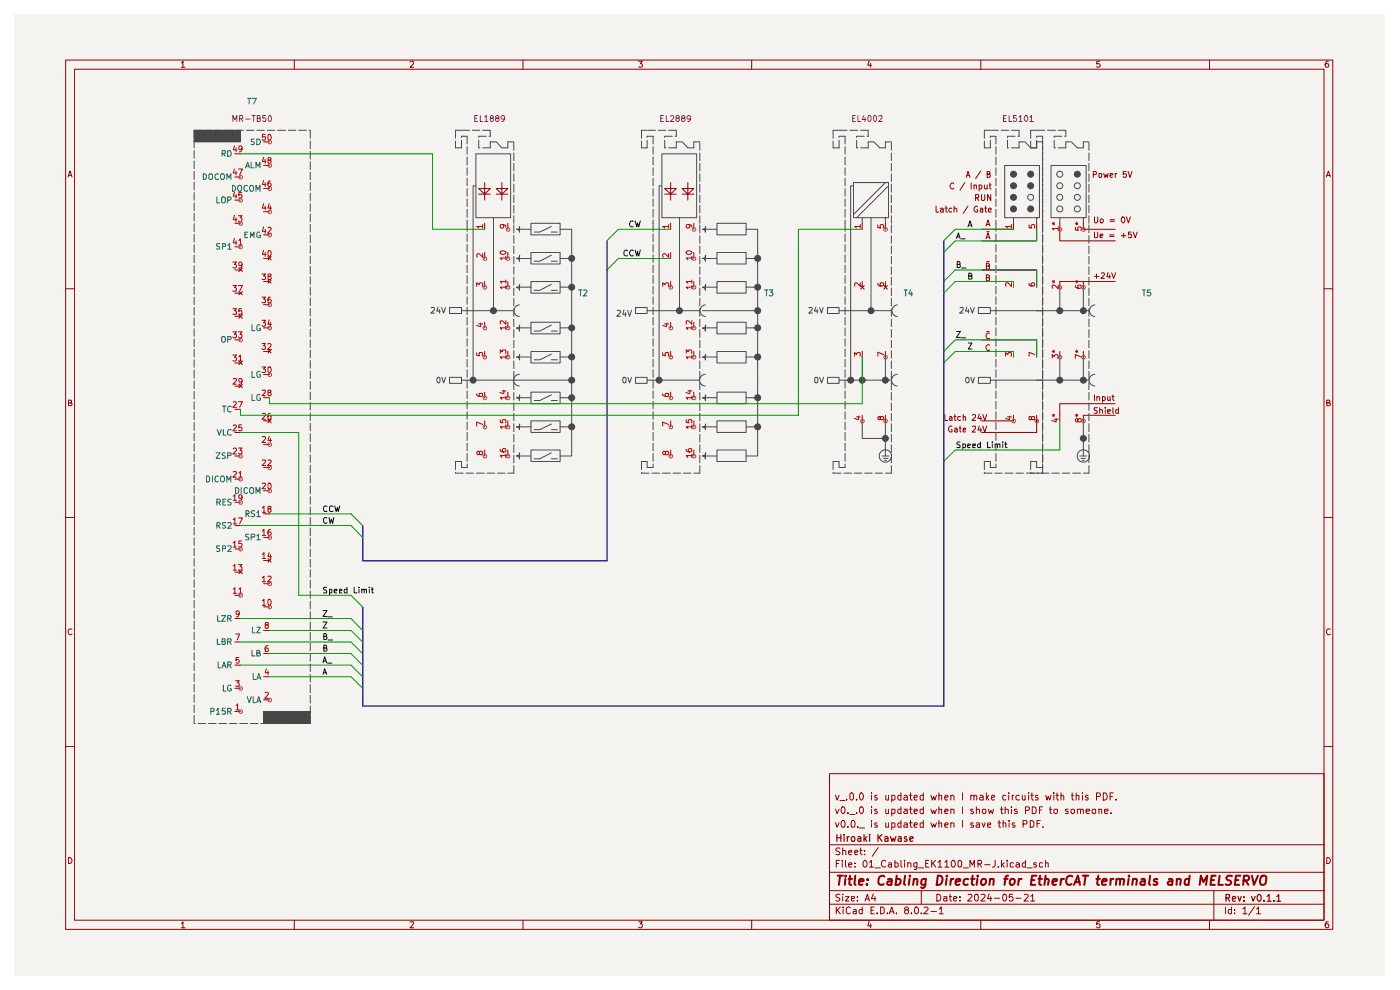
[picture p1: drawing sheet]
<svg xmlns="http://www.w3.org/2000/svg" width="297mm" height="210mm" viewBox="0 0 297 210" stroke-linecap="round" stroke-linejoin="round" font-family="sans-serif">
<path d="M3 3h290.7v203.9h-290.7z" fill="#f5f3ef"/>
<g fill="none" stroke="#900000" stroke-width=".21">
<path d="M13.9 12.7h268.8v184.4h-268.8zM15.8 14.7h265.1v180.5h-265.1zM38.5 13.3h.1l.2-.3v1.3M38.5 14.3h.7M62.4 12.7v2M87 13.2l.5-.2 .3 .2-.1 .4-.7 .7h.8M111 12.7v2M135.5 13h.8l-.5 .5 .4 .1v.6h-.7M159.5 12.7v2M184.4 12.9l-.3 .9h.8M184.7 13.4v.9M208.1 12.7v2"/>
<path d="M233.3 13h-.6l-.1 .6h.7v.6h-.7M256.6 12.7v2M281.8 13a.71 .71 0 0 0-.7 .5 .71 .71 0 0 0 .3 .8l.4-.1v-.6l-.4-.1-.3 .3M14.4 37.5l.5-1.2 .4 1.2M14.5 37.2h.7M281.4 37.5l.4-1.2 .4 1.2M281.5 37.2h.6M13.9 61.3h1.9M280.9 61.3h1.8M14.5 85.5h.4l.3-.3-.2-.3h-.5v1.2h.6l.2-.5-.4-.1M281.5 85.5h.4l.2-.3-.1-.3h-.5v1.2h.6l.1-.5-.3-.1M13.9 109.8h1.9"/>
<path d="M280.9 109.8h1.8M15.3 133.5a.59 .59 0 0 0-.9 .5 .59 .59 0 0 0 .8 .6l.1-.1M282.2 133.5a.59 .59 0 0 0-.8 .5 .59 .59 0 0 0 .7 .6l.1-.1M13.9 158.4h1.9M280.9 158.4h1.8M176 164.1h104.9v31.1h-104.9zM176 179.2h104.9M177.2 174.5l.4 1 .4-1M177.2 171.7l.4 .9 .4-.9M177.2 168.7l.4 1 .4-1M178.2 180l-.6-.1-.3 .2 .1 .4 .8 .4-.1 .3h-.8M178.2 169.8h1.1"/>
<path d="M178.6 171.2l.2-.1a.76 .76 0 0 1 .5 .8 .76 .76 0 0 1-.5 .7 1.01 1.01 0 0 1-.2-1.4zM178.8 174a.78 .78 0 0 1 .6 .6 .78 .78 0 0 1-.3 .8l-.4 .1-.2-.3a.99 .99 0 0 1 .3-1.2zM178.8 179.9v1.4M179.6 169.5v.2M179.9 175.4v.1M179.9 172.4v.2M180.3 172.8h1.1M180.4 168.4l.3-.2 .4 .3v.9l-.4 .3-.4-.3zM180.6 174.2l.3-.2a.87 .87 0 0 1 .2 1.5l-.5-.1zM181.7 172.4v.2M181.7 169.5v.2M182 175.4v.1"/>
<path d="M182.3 175.6h1.1M182.5 171.2l.2-.1a.73 .73 0 0 1 .6 .8 .73 .73 0 0 1-.6 .7 1.01 1.01 0 0 1-.2-1.4zM182.6 179.9v1.2l.3 .2M182.7 168.2a.82 .82 0 0 1 .5 .7 .82 .82 0 0 1-.5 .8l-.4-.6 .1-.6zM184.9 174v.2M184.9 171.1v.1M184.9 168.2v.2M184.9 168.7v1M184.9 171.7v.9M184.9 174.5v1M186 174.6l-.3-.1-.2 .2 .2 .3h.3v.5h-.5M186 171.7h-.4l-.1 .2 .5 .2 .1 .3-.1 .2-.5-.1"/>
<path d="M186 168.8l-.3-.1-.2 .2 .2 .3 .4 .2-.1 .2h-.5M186.3 179.8l-1.3 1.8M187.9 174.5v1l.6-.1M187.9 171.7v.8l.4 .1 .2-.2M187.9 168.7v.9l.4 .1 .2-.2M188.5 168.7v1M188.5 171.7v.9M188.5 174.5v1M189.2 174.6l.4-.1 .3 .2v.7l-.7 .1M189.2 172.5l.4 .1 .3-.2-.1-.7h-.6v1.4M189.2 168.8l.4-.1 .3 .2v.6l-.3 .2-.4-.1M189.2 168.7v1.4"/>
<path d="M189.2 174.5v1.5M191.1 174v1.5h-.5l-.1-.7 .2-.3 .4 .1M191.1 171.7h-.5l-.1 .2v.4l.2 .3 .4-.1M191.1 168.8l-.4-.1-.2 .2v.6l.2 .2 .4-.1M191.1 168.2v1.5M191.1 171.1v1.5M191.8 174.6l.4-.1 .3 .2v.8h-.7v-.5l.7-.1M191.8 171.7h.6l.1 .9M191.8 168.8h.6l.1 .9M192.5 172h-.5l-.3 .2 .3 .4 .5-.1M192.5 169l-.5 .1-.3 .3 .3 .3 .5-.1M192.9 174.5h.6"/>
<path d="M192.9 171.7h.6M192.9 168.7h.6M193.2 174v1.3v.2h.3M193.2 171.1v1.3l.3 .2M193.2 168.2v1.3l.3 .2M193.9 175l.7-.1-.2-.4h-.3l-.2 .2v.6l.1 .2h.5M193.9 172.1l.7-.1-.1-.3h-.5l-.1 .1v.6l.2 .2 .4-.1M193.9 169.2l.7-.2-.2-.3-.4 .1-.1 .7 .2 .2 .4-.1M195.9 174v1.5h-.6l-.1-.8 .2-.2 .5 .1M195.9 171.7h-.7v.7l.2 .2 .5-.1M195.9 168.8l-.5-.1-.2 .2v.6l.2 .2 .5-.1M195.9 168.2v1.5"/>
<path d="M195.9 171.1v1.5M197.5 174.5l.3 1 .3-.7 .2 .7 .4-1M197.5 171.7l.3 .9 .3-.7 .2 .7 .4-.9M197.5 168.7l.3 1 .3-.8 .2 .8 .4-1M199.2 174.7l.2-.2 .4 .1v.9M199.2 171.7h.6v.9M199.2 168.9l.2-.2 .4 .1v.9M199.2 168.2v1.5M199.2 171.1v1.5M199.2 174v1.5M200.4 175l.7-.1-.1-.4h-.4l-.2 .2v.6l.1 .2h.5M200.4 172.1l.7-.1-.1-.3h-.5l-.1 .1v.6l.2 .2 .4-.1"/>
<path d="M200.4 169.2l.7-.2-.1-.3-.5 .1-.1 .7 .2 .2 .4-.1M201.7 174.7l.3-.2 .4 .2v.8M201.7 171.7h.6l.1 .9M201.7 168.9l.1-.1a.36 .36 0 0 1 .6 .1v.8M201.7 168.7v1M201.7 171.7v.9M201.7 174.5v1M204.2 168.2v1.5M204.2 171.1v1.5M204.2 174v1.5M205.9 168.9l.1-.1a.36 .36 0 0 1 .6 .1v.8M205.9 168.7v1"/>
<path d="M206.5 174.6h-.6v.4h.6v.2v.3h-.6M206.5 171.7h-.6v.3l.6 .2v.2l-.2 .2-.4-.1M206.6 168.9l.2-.2 .3 .1 .1 .9M207.1 174.6l.5-.1 .2 .2v.8h-.7v-.5l.7-.1M207.1 171.7h.6l.1 .9M207.1 171.1v1.5M207.9 168.8h.6l.1 .9M208.3 174.5l.4 1 .3-1M208.5 171.7h.6l.1 .6-.3 .3h-.2l-.3-.3zM208.6 169l-.5 .1-.3 .3 .3 .3 .5-.1M209.2 168.2v1.5M209.4 169.1l.4 .6"/>
<path d="M209.5 175l.7-.1v-.3l-.4-.1-.3 .2 .1 .8h.6M209.7 171.7l.2 .9 .3-.7 .3 .7 .3-.9M209.8 168.7l-.6 .6M210.3 169.2l.7-.2-.1-.3-.5 .1-.1 .7 .2 .2 .4-.1M211.7 174.5h.6M212 174v1.3v.2h.3M212.2 171.7h.6M212.5 171.1v1.4l.3 .1M212.8 174.7l.2-.2 .4 .2v.8M212.8 174v1.5M213.2 171.7h.6l.1 .9M213.2 171.1v1.5"/>
<path d="M213.4 168.8l-.4-.1-.3 .2 .1 .7h.6M214 168.2v.2M214 168.7v1M214.1 174v.2M214.1 174.5v1M214.6 171.1v.1M214.6 171.7v.9M214.8 168.7v1M215.1 168.7l-.3 .2M215.3 174.6h-.5v.4h.5v.2v.3h-.5M215.8 171.7h-.5l-.1 .2 .6 .3 .1 .2-.3 .2-.4-.1M216.3 168.8a.52 .52 0 0 0-.8 .1l.2 .7h.6"/>
<path d="M216.9 168.7l.1 .9 .3 .1 .2-.2M217 174.8l.8-.1v-.6l-.8-.1v1.5M217.5 168.7v1M217.5 171.9h.6l.3-.2-.1-.5-.8-.1v1.5M218.2 168.2v.2M218.2 168.7v1M218.6 174h.3l.4 .4v.7l-.2 .4h-.5zM218.6 168.7h.6M218.9 168.2v1.3l.3 .2M219 171.1l.7 .2v1.1l-.7 .2zM220 174.7h.5M220.2 168.8l-.4-.1-.1 .2 .1 .3 .5 .2-.1 .2h-.5"/>
<path d="M220.5 171.8h.4M220.7 174h-.7v1.5M221.2 171.1h-.7v1.5M221.3 175.4v.1M221.9 168.7l.2 1 .3-.8 .3 .8 .3-1M222.6 171.7h.5M222.8 171.1v1.3l.3 .2M223.6 168.2v.2M223.6 168.7v1M223.7 171.7h.6l-.1 .8a.45 .45 0 0 1-.6-.2zM224 168.7h.6M224.2 168.2v1.3l.4 .2"/>
<path d="M225.1 168.9v-.1a.36 .36 0 0 1 .6 .1v.8M225.1 168.2v1.5M226.6 171.7h-.5l-.1 .1 .6 .4v.3h-.6M227.3 171.7h.5l.2 .2v.4l-.3 .3h-.2l-.3-.3zM227.3 168.7h.5M227.5 168.2v1.3l.3 .2M228.3 168.9l.3-.2 .3 .1v.9M228.3 168.2v1.5M228.6 171.7h.5l.1 .9M228.6 171.7v.9M229.2 171.8l.1-.1h.4l.1 .9M229.7 168.2v.2"/>
<path d="M229.7 168.7v1M230.4 172.1l.8-.1-.1-.3h-.6l-.1 .1v.6l.3 .2 .4-.1M230.8 168.8l-.4-.1-.2 .2 .2 .3 .4 .1v.3h-.6M231.9 171.7h.5v.6l-.2 .3h-.3l-.2-.3zM232.6 168.9h.7l.2-.2-.1-.3-.3-.2h-.5v1.5M233.1 171.7h.5l.1 .9M233.1 171.7v.9M234.1 168.2a.77 .77 0 0 1 .8 .7 .77 .77 0 0 1-.8 .8zM234.3 172.1l.8-.1-.1-.3h-.6l-.1 .1v.6l.3 .2 .4-.1M235.5 168.9h.5M235.7 172.4v.2M236.2 168.2h-.7v1.5"/>
<path d="M236.8 169.5v.2M14.5 181.9a.65 .65 0 0 1 .8 .6 .65 .65 0 0 1-.8 .7zM38.5 195.9l.3-.4v1.3M38.5 196.8h.7M62.4 195.2v1.9M87 195.6l.7-.1 .1 .3-.8 1h.8M111 195.2v1.9M135.5 195.5h.8l-.5 .5 .5 .2-.1 .5-.5 .1-.2-.2M159.5 195.2v1.9M176 191.8h104.9M176 188.9h104.9M176 185h104.9"/>
<path d="M177.4 192.4v1.4M177.4 183.2h.5M177.6 193l.7 .8M178.1 182.5h-.7v1.4M178.2 189.8h-.8l-.1 .3 .8 .4 .1 .4-.3 .2-.6-.1M178.3 192.4l-.9 .8M178.7 182.5v.2M178.7 183v.9M178.8 189.7v.1M178.8 180.5l.4-.1 .2 .1v.8M178.8 190.2v.9M178.9 192.4v.2"/>
<path d="M178.9 192.9v.9M179.4 190.2h.7l-.7 .9h.7M179.4 182.5v1.3l.1 .1M180 183.4l.7-.1-.2-.3-.5 .2v.6l.3 .1 .3-.1M180 180.8l.7-.1-.2-.3-.5 .1v.6l.3 .2 .3-.1M180.4 192.6l-.4-.2-.5 .3 .1 1 .4 .1 .4-.1M180.6 190.6l.7-.1-.1-.3h-.6v.8h.6M181.1 192.9h.5v.9M181.3 180.8l.7-.1-.2-.3h-.3l-.2 .1v.6l.2 .2 .4-.1M181.4 183.8v.1M181.4 183.1v.1M181.6 193.2l-.5 .1-.1 .2 .1 .3h.5"/>
<path d="M181.9 191v.1M181.9 190.2v.2M182.4 180.4h.5M182.9 192.9h-.5l-.2 .7a.45 .45 0 0 0 .7 .2M182.9 192.4v1.4M183.4 182.5a.75 .75 0 0 1 .6 .7 .75 .75 0 0 1-.6 .7l-.2-.2a.99 .99 0 0 1 .2-1.2zM183.4 181.2v.1M183.4 180.5h.1M183.5 191.1l.5-1.4 .4 1.4M183.7 190.7h.7M184.4 195.4l-.3 1h.8M184.4 182.9l.5-.4v1.4"/>
<path d="M184.4 183.9h.9M184.7 196v.8M184.8 193.1h.5M185.3 189.6l-.4 1h.9M185.5 192.4h-.7v1.4h.7M185.6 190.2v.9M185.6 184.1h1.1M186 193.7v.1M186.8 192.4h.4l.4 .3v.8l-.4 .3h-.4zM187.9 182.7a.68 .68 0 0 0-1 .4 .68 .68 0 0 0 .7 .8l.3-.1M188.3 193.7v.1M188.5 183.1h.6v.8"/>
<path d="M188.7 193.8l.5-1.4 .5 1.4M188.8 193.4h.7M189.1 183.3l-.6 .1-.1 .2 .3 .3 .4-.1M189.9 183.1l.3-.1 .3 .3v.5h-.6M189.9 182.5v1.4M190.2 193.7v.1M191.1 182.5v1.3l.3 .1M191.9 182.5v.2M191.9 183v.9M192.1 193l-.2-.3 .2-.3h.4l.2 .3v.2l-.7 .3-.1 .4 .2 .2h.4l.2-.2-.2-.6M192.6 183.1l.4-.1 .2 .2v.7M192.6 183v.9"/>
<path d="M193.3 193.7v.1M194.1 192.6l.2-.2a.75 .75 0 0 1 .6 .7 .75 .75 0 0 1-.6 .7l-.2-.1-.1-.4zM194.5 183v1.2l-.2 .2h-.4M194.5 183.1l-.4-.1-.3 .3 .1 .5h.6M194.9 184.1h1.1M195.4 193.7v.1M195.4 188.9v2.9M196 192.6l.6-.2 .3 .4-.9 1h.9M196.4 183.2h.4M197.1 182.5h-.7v1.4h.7M197.5 193.3h1.2M197.6 182.5v1.4"/>
<path d="M197.9 183.1l.6 .8M198.5 182.5l-.9 .8M198.7 189.7a.73 .73 0 0 1 .9 .7 .73 .73 0 0 1-.9 .7zM199 182.9l.4-.4v1.4M199 183.9h.9M199.3 192.8l.4-.4v1.4M199.3 193.8h.8M200.2 190.2h.6l.1 .9M200.4 182.9l.5-.4v1.4M200.4 183.9h.9M200.9 190.5l-.7 .1v.4h.7M201.4 190.2h.5"/>
<path d="M201.5 189.7v1.3l.4 .1M202.1 182.5a.76 .76 0 0 1 .6 .7 .76 .76 0 0 1-.6 .7l-.2-.2a.99 .99 0 0 1 .2-1.2zM202.3 190.6l.7-.1-.1-.3h-.5l-.1 .2v.6l.2 .1 .4-.1M203.2 182.7l.4-.2 .4 .2-.1 1.1h-.6zM203.7 191v.1M203.7 190.2v.2M204.3 184.1h1.1M205.4 189.8l.5-.1 .3 .4-.9 1h.9M205.8 183.9v-1.4l.5 1 .4-1v1.4M206.9 189.8h.5a1.01 1.01 0 0 1-.2 1.3 .87 .87 0 0 1-.3-1.3zM207.5 183.3l.6-.1 .1-.5-.2-.2h-.5v1.4M207.8 183.3l.4 .6"/>
<path d="M208.1 195.2v1.9M208.1 189.8h.8l.1 .3-.9 1h.9M208.9 183.4h1.1M209.8 189.6l-.3 1h.9M210.2 190.2v.9M210.9 190.5h1.1M211.1 182.5v1a.46 .46 0 0 1-.6 .4M211.8 183.8v.1M212.5 182.5v1.4M212.6 183.4l.5 .5M212.8 189.8l.3-.1a.73 .73 0 0 1 .5 .7 .73 .73 0 0 1-.5 .7l-.3-.1-.1-.5zM213.1 183l-.6 .5"/>
<path d="M213.7 182.5v.2M213.7 183v.9M214.8 189.7h-.6l-.1 .7 .6-.2 .2 .3v.4l-.2 .2-.6-.1M215 183.1h-.7v.7h.7M215.5 190.5h1.1M215.6 183.1l.4-.1 .3 .2v.7M216.3 183.3l-.7 .1-.1 .2 .3 .3 .5-.1M217.3 189.8h.8v.3l-.9 1h.9M217.5 183.1l-.4-.1-.2 .3 .1 .5h.5M217.5 182.5v1.4M217.9 184.1h1.1M218.6 190.1l.5-.4v1.4"/>
<path d="M218.6 191.1h.9M219.8 183.1h-.5v.3h.4l.2 .4-.2 .1-.4-.1M221.2 183.1h-.7v.7h.7M221.8 183.1h.6v.8M221.8 182.5v1.4M233.3 195.5h-.6l-.1 .6 .2-.1h.3l.3 .2v.3l-.3 .3h-.3l-.2-.2M256.6 195.2v1.9M257.5 188.9v6.3M260 192.4v1.4M261.2 192.9h-.5l-.1 .3v.4l.2 .2h.4M261.2 192.4v1.4M261.9 193.7v.1"/>
<path d="M261.9 192.9v.2M263.7 192.8l.4-.4v1.4M263.7 193.8h.8M266.1 192.3l-1.2 1.9M266.6 192.8l.4-.4v1.4M266.6 193.8h.8M281.5 181.9a.65 .65 0 0 1 .7 .6 .65 .65 0 0 1-.7 .7zM281.8 195.5h-.4l-.3 .5v.5l.3 .3 .4-.1v-.7h-.4l-.3 .2"/>
</g>
<g fill="none" stroke="#900000" stroke-width=".25">
<path d="M177.5 177v1.5M177.5 177.7h.9M178.4 177v1.5M179.1 177v.1M179.1 177.5v1M179.7 177.5v1M180.2 177.5l-.5 .3M180.7 177.6l.4-.1 .3 .3-.1 .6-.5 .1a.6 .6 0 0 1-.1-.9zM182 177.5h.5l.1 1M182.6 177.8l-.5 .1-.2 .2 .2 .4 .5-.1M183.3 177v1.5M183.5 177.9l.4 .6"/>
<path d="M183.9 177.5l-.6 .5M184.5 177v.1M184.5 177.5v1M186.3 177v1.5M186.5 177.6l.6 .9M187.1 177l-.8 .8M187.7 177.5h.6l.1 1M188.4 177.8l-.7 .2v.4h.7M188.9 177.5l.3 1 .3-.7 .2 .7 .4-1M190.6 177.5h.6v1M191.2 177.8l-.5 .1-.2 .2 .2 .4 .5-.1M192.4 177.5h-.4l-.2 .2 .2 .3 .4 .1v.3h-.6"/>
<path d="M193 178l.7-.2-.1-.3h-.4l-.2 .2 .1 .7h.5M260.1 190.5l.7-.1 .1-.6-.8-.1v1.5M260.4 190.5l.5 .7M261.4 190.7l.7-.1-.1-.4h-.5l-.1 .7 .2 .3 .4-.1M262.6 190.2l.4 1 .3-1M263.9 191v.2M263.9 190.2v.2M265.5 190.2l.3 1 .5-1M266.9 189.8l.1-.1a.76 .76 0 0 1 .6 .8 .76 .76 0 0 1-.6 .7 1.01 1.01 0 0 1-.1-1.4zM268.1 191v.2M268.8 190.2l.4-.5v1.5M268.8 191.2h.9"/>
<path d="M270.3 191v.2M270.8 190.2l.5-.5v1.5M270.8 191.2h.9"/>
</g>
<g fill="none" stroke="#900000" stroke-width=".42">
<path d="M177.7 185.8h1.1M178.2 185.8l-.2 1.9M179.3 186.4l-.1 1.3M179.4 185.8v.1M180 186.4h.8M180.3 185.8l-.1 1.6 .4 .3M181.4 185.8l-.1 1.6 .2 .3M182.2 187l1-.1-.1-.4a.6 .6 0 0 0-.8 .2v.9h.7M184 187.5l-.1 .2-.1-.1 .2-.1-.1 .2M184.1 186.5v.2M187.6 185.9l-.1-.1a.85 .85 0 0 0-1.2 .8v.6a.66 .66 0 0 0 1.1 .3M188.4 186.5h.7v1.2"/>
<path d="M189.2 186.9h-.7l-.3 .3v.2l.3 .3 .6-.1M190.2 186.5l.5-.1 .3 .2v.8a.72 .72 0 0 1-1 .2M190.2 185.8l-.2 1.9M192 185.8l-.2 1.6 .2 .3M192.9 186.4l-.1 1.3M193 185.8v.1M193.9 186.6l.2-.2 .5 .1v1.2M193.9 186.4l-.2 1.3M196.4 186.4l-.2 1.7-.4 .3-.4-.2M196.4 186.5a.65 .65 0 0 0-.9 .3v.7a.64 .64 0 0 0 .8 .1M199 185.8h.4a1.05 1.05 0 0 1 .5 1.2 1.05 1.05 0 0 1-1.2 .7zM200.8 186.4l-.1 1.3"/>
<path d="M200.9 185.8l-.1 .1 .2-.1h-.1l-.1 .1M201.8 186.4l-.2 1.3M202.3 186.4l-.6 .4M202.8 187l.9-.1v-.4a.67 .67 0 0 0-.9 .2v.9h.7M205.4 186.5a.65 .65 0 0 0-.9 .3v.7a.64 .64 0 0 0 .8 .1M206 186.4h.8M206.3 185.8l-.1 1.6 .4 .3M207.3 186.4l-.1 1.3M207.4 185.8v.1M208.3 186.6l.6-.2 .3 .4-.1 .6-.4 .3-.4-.1-.2-.2zM210.1 186.6l.2-.2 .5 .1-.1 1.2M210.1 186.4l-.2 1.3"/>
<path d="M213 186.4h.8M213.9 185.8h-.5v.2l-.3 1.7M214.4 186.6l.6-.2 .3 .4-.1 .6-.4 .3-.4-.1-.2-.2zM216.1 186.4l-.1 1.3M216.7 186.4l-.4 .1-.2 .3M218.8 186.7h.7M219.9 185.8h-1l-.2 1.9h.9M220.3 186.4h.8M220.6 185.8l-.1 1.6 .4 .3M221.7 186.6l.3-.2 .4 .1-.1 1.2M221.8 185.8l-.2 1.9M223.3 187l.9-.1v-.4l-.6-.1-.3 .3v.9h.7"/>
<path d="M225.1 186.4l-.1 1.3M225.7 186.4h-.2l-.5 .4M227.5 185.9l-.1-.1a.91 .91 0 0 0-.9 .2 .91 .91 0 0 0-.4 .9 .72 .72 0 0 0 .4 .7 .72 .72 0 0 0 .8-.1M227.8 187.7l.9-1.9 .4 1.9M228.1 187.1h.9M229.7 185.8h1.2M230.3 185.8l-.3 1.9M232.6 186.4h.7M233 185.8l-.3 1.6 .5 .3M233.8 187l1-.1-.1-.4a.6 .6 0 0 0-.9 .2v.9h.8M235.6 186.4l-.1 1.3M236.2 186.4l-.4 .1-.2 .3"/>
<path d="M236.8 186.6l.3-.2 .5 .1v1.2M236.9 186.4l-.2 1.3M237.7 186.7a.47 .47 0 0 1 .4-.3 .47 .47 0 0 1 .4 .3l-.2 1M239.4 186.4l-.1 1.3M239.5 185.8v.1M240.4 186.6l.2-.2 .5 .1-.1 1.2M240.4 186.4l-.2 1.3M242.1 186.5h.7v1.2M242.9 186.9l-.8 .1-.2 .4 .2 .3 .7-.1M244 185.8l-.3 1.6 .3 .3M245.5 186.5a.48 .48 0 0 0-.7 .3l.2 .2 .4 .1 .1 .3a.6 .6 0 0 1-.8 .2M248 186.5h.7v1.2"/>
<path d="M248.7 186.9h-.6l-.4 .3v.2l.3 .3 .7-.1M249.7 186.6l.1-.1a.48 .48 0 0 1 .7 .2l-.1 1M249.7 186.4l-.1 1.3M252.3 186.5l-.6-.1-.3 .4v.8h.7M252.4 185.8l-.3 1.9M254.5 187.7l.3-1.9 .5 1.3 .8-1.3-.2 1.9M256.9 186.7h.7M257.9 185.8h-.9l-.2 1.9h.9M258.7 185.8l-.2 1.9h.9M261.4 185.8h-.8l-.4 .3 .1 .5 .8 .3 .1 .5-.4 .3-.8-.1M262 186.7h.7M263.1 185.8h-.9l-.2 1.9h.9"/>
<path d="M263.8 186.8l.9-.1 .3-.3-.1-.5-.2-.1h-.8l-.2 1.9M264.2 186.8l.6 .9M265.6 185.8l.4 1.9 .9-1.9M267.5 186l.4-.2h.6a1.54 1.54 0 0 1-.3 1.8 .6 .6 0 0 1-.8-.2l-.1-.4z"/>
</g>
<path d="M68.7 137.5l.6-.1v-.4l-.2-.1h-.4v1.2l.6-.1 .1-.3-.3-.2" fill="none" stroke="#0f0f0f" stroke-width=".21"/>
<g fill="none" stroke="#474747" stroke-width=".21">
<path d="M95.4 65.2h2.5v1.3h-2.5zM95.4 80h2.5v1.3h-2.5z"/>
<circle cx="100.4" cy="80.6" r=".64"/>
</g>
<circle cx="100.4" cy="80.6" r=".64" fill="#474747"/>
<g fill="none" stroke="#474747" stroke-width=".21">
<path d="M97.9 29.2v-.3h1.2v1.6M97.9 29.8v1.6h-1.3v-1.5M97.9 27.6h-1.3v1.7M98 27.6h1.6M99.1 31.1v1.6M99.1 33.3v1.7M99.1 35.6v1.6M99.1 37.8v1.6M99.1 40v1.6M100.2 27.6h1.6M101 32.6h7.3v13.6h-7.3zM101 39.4h-.6v41.2"/>
<path d="M101.6 29.8v1.6h.2M102.4 27.6h1.6v1.3h-.2M103.2 28.9h-1.6v.3M105.3 30.1h-1.3v1.3h-1.6M109 30.3v1.6M109 32.5v1.6M109 34.7v1.6M109 36.9v1.6M109 39.1v1.7M109 30.1h-1.3v1.3h-1.2l-1.1-1.2M99.1 42.2v1.6M99.1 44.4v1.7"/>
<path d="M99.1 46.7v2.4M99.1 49.7v1.6M99.1 51.9v1.6M99.1 54.1v1.6M99.1 56.3v1.6M99.1 58.5v1.6M104.7 46.2v19.7M109 41.4v1.6M109 43.6v1.6M109 45.8v1.6M109 47.7v1.7M109 50v1.6"/>
<path d="M109 52.2v1.6M109 54.4v1.6M109 56.6v1.6M109 58.8v1.7M109.6 54.8h3M109.6 48.6h3M110.2 48v1.2M110.2 54.1v1.3M117 54.1l-2.5 1.3h-1.2M117 48l-2.5 1.2h-1.2M117 55.4h1.2M117 49.2h1.2"/>
<path d="M118.8 48.6h2.5v32M118.8 54.8h2.5M97.9 65.9h11.1M99.1 60.7v1.7M99.1 62.9v1.7M99.1 65.1v1.7M99.1 67.3v1.7M99.1 69.5v1.7M99.1 71.8v1.6M99.1 74v1.6M99.1 76.2v1.6M99.1 78.4v1.6"/>
<path d="M109 61.1v1.6M109 63.3v1.6M109 65.5v1.6M109 67.7v1.6M109 69.9v1.7M109 72.2v1.6M109 74.4v1.6M109 76.6v1.6M109 78.8v1.7M109.6 75.7h3M109.6 69.5h3M109.6 60.9h3"/>
<path d="M110.2 60.3v1.3M110.2 69v1.2M110.2 75.1v1.2M117 75.1l-2.5 1.2h-1.2M117 69l-2.5 1.2h-1.2M117 60.3l-2.5 1.3h-1.2M117 76.3h1.2M117 70.2h1.2M117 61.6h1.2M118.8 75.7h2.5M118.8 69.5h2.5M118.8 60.9h2.5"/>
<path d="M97.9 80.6h23.4v16.1h-2.5M99.1 80.6v1.7M99.1 82.9v1.6M99.1 85.1v1.6M99.1 87.3v1.6M99.1 89.5v1.6M99.1 91.7v1.7M99.1 94v1.6M99.1 96.2v1.6M99.1 98.4v.8h-1.2v-1.3h-1.3v1.7M109 98.8v1.6h-1.3M109 81.1v1.6"/>
<path d="M109 83.3v1.6M109 85.5v1.6M109 87.7v1.6M109 89.9v1.7M109 92.2v1.6M109 94.4v1.6M109 96.6v1.6M109.6 96.7h3M109.6 90.5h3M109.6 84.4h3M110.2 83.8v1.2M110.2 90v1.1"/>
<path d="M110.2 96v1.3M117 96l-2.5 1.3h-1.2M117 90l-2.5 1.1h-1.2M117 83.8l-2.5 1.2h-1.2M117 97.3h1.2M117 91.1h1.2M117 85h1.2M118.8 90.5h2.5M118.8 84.4h2.5M96.6 100.2v.2h1.7M98.8 100.4h1.7M101 100.4h1.7"/>
<path d="M103.3 100.4h1.6M105.5 100.4h1.6"/>
<circle cx="104.7" cy="65.9" r=".64"/>
</g>
<path d="M102.8 38.7v2.5l-1.2-1.2h2.4l-1.2 1.2v1.3M106.5 38.7v2.5l-1.2-1.2h2.4l-1.2 1.2v1.3M101.6 41.2h2.4M105.3 41.2h2.4" fill="none" stroke="#900000" stroke-width=".21"/>
<circle cx="104.7" cy="65.9" r=".64" fill="#474747"/>
<g fill="none" stroke="#474747" stroke-width=".21">
<path d="M109.6 54.8l.4 .2 .2 .4M109.6 48.6l.4 .2 .2 .4M110.3 54.2a.62 .62 0 0 1-.7 .6M110.3 48.1a.62 .62 0 0 1-.7 .6M112.6 59.7h6.2v2.5h-6.2zM112.6 53.5h6.2v2.5h-6.2zM112.6 47.4h6.2v2.4h-6.2zM109.6 75.7l.4 .2 .2 .4M109.6 69.6l.4 .2 .2 .4M109.6 61l.4 .2 .2 .4M110.2 79.4a1.23 1.23 0 0 0-1.2 1.2 1.23 1.23 0 0 0 1.2 1.3M110.2 64.7a1.24 1.24 0 0 0-1.2 1.2 1.24 1.24 0 0 0 1.2 1.2"/>
<path d="M110.3 75.2a.62 .62 0 0 1-.7 .6M110.3 69a.62 .62 0 0 1-.7 .6M110.3 60.4a.62 .62 0 0 1-.7 .6M112.6 74.5h6.2v2.5h-6.2zM112.6 68.4h6.2v2.4h-6.2zM109.6 96.7l.4 .2 .2 .4M109.6 90.5l.4 .2 .2 .5M109.6 84.4l.4 .1 .2 .5M110.3 96.1a.62 .62 0 0 1-.7 .6M110.3 90a.62 .62 0 0 1-.7 .6M110.3 83.8a.62 .62 0 0 1-.7 .6M112.6 95.5h6.2v2.4h-6.2z"/>
<path d="M112.6 89.3h6.2v2.4h-6.2zM112.6 83.2h6.2v2.4h-6.2z"/>
<circle cx="121.3" cy="90.5" r=".64"/>
</g>
<circle cx="121.3" cy="90.5" r=".64" fill="#474747"/>
<circle cx="121.3" cy="84.4" r=".64" fill="none" stroke="#474747" stroke-width=".21"/>
<circle cx="121.3" cy="84.4" r=".64" fill="#474747"/>
<circle cx="121.3" cy="80.6" r=".64" fill="none" stroke="#474747" stroke-width=".21"/>
<circle cx="121.3" cy="80.6" r=".64" fill="#474747"/>
<circle cx="121.3" cy="75.7" r=".64" fill="none" stroke="#474747" stroke-width=".21"/>
<circle cx="121.3" cy="75.7" r=".64" fill="#474747"/>
<circle cx="121.3" cy="69.5" r=".64" fill="none" stroke="#474747" stroke-width=".21"/>
<circle cx="121.3" cy="69.5" r=".64" fill="#474747"/>
<circle cx="121.3" cy="60.9" r=".64" fill="none" stroke="#474747" stroke-width=".21"/>
<circle cx="121.3" cy="60.9" r=".64" fill="#474747"/>
<circle cx="121.3" cy="54.8" r=".64" fill="none" stroke="#474747" stroke-width=".21"/>
<circle cx="121.3" cy="54.8" r=".64" fill="#474747"/>
<path d="M41.2 27.6h9.8v2.5h-9.8zM91.5 65.3l.6-.1 .1 .5-.8 .7h.8M92.9 65.1l-.2 .9h.7M93.3 65.7v.7M93.7 65.2l.4 1.2 .4-1.2M92.8 80h.4l.1 .2v.8l-.3 .2a.84 .84 0 0 1-.2-1.2zM93.8 80l.3 1.2 .4-1.2" fill="none" stroke="#474747" stroke-width=".21"/>
<g fill="none" stroke="#900000" stroke-width=".21">
<path d="M102.8 47.4v1.2M102.8 53.5v1.3M102.8 59.7v1.2M107.7 47.4v1.2M107.7 53.5v1.3M107.7 59.7v1.2M102.8 68.4v1.1M102.8 74.5v1.2M107.7 68.4v1.1M107.7 74.5v1.2M102.8 83.2v1.2M102.8 89.3v1.2"/>
<path d="M102.8 95.5v1.2M107.7 83.2v1.2M107.7 89.3v1.2M107.7 95.5v1.2"/>
</g>
<g fill="none" stroke="#b80000" stroke-width=".21">
<path d="M102.4 48h-1.3l.5 .4M102.4 53.8v.8l-.8-.8-.5 .3 .2 .5M102.4 47.6v.8M106.1 53.4h.1a.87 .87 0 0 1 1.1 0l-.1 .4a.94 .94 0 0 1-1.1 0zM106.6 47.6l.3 .3v.2l-.3 .3h-.3l-.2-.2v-.4a.91 .91 0 0 1 1.2 .1v.3M107.3 54.7h-1.2l.4 .4M107.3 59.7h-1.2l.4 .4M107.3 54.4v.7M107.3 59.4v.7M101.1 60.7v-.7l.5 .4 .3-.4 .4 .1v.6M101.1 74.8v.6l.6 .1v-.7h.6v.7M101.6 68.7h.8"/>
<path d="M102 68.5v.8l-.9-.3M106.1 75v-.8l.4 .4 .3-.4 .5 .1-.1 .7M107.3 60.9h-1.2l.4 .4M107.3 69.5h-1.2l.4 .4M107.3 68v.8l-.8-.8-.4 .1 .1 .6M107.3 75.7h-1.2l.4 .4M107.3 60.6v.7M107.3 69.2v.7M107.3 75.4v.7M101.1 83.5a.72 .72 0 0 0 .6 .6 .72 .72 0 0 0 .7-.2l-.1-.5h-.6l-.1 .5 .3 .2M101.7 96l.2-.3h.2l.3 .3v.2l-.3 .3-.4-.2v-.3l-.2-.3-.4 .3v.2l.3 .3 .3-.3M102.4 90l-1.3-.5v.9"/>
<path d="M106.1 89v.6l.6 .1-.2-.2v-.3l.2-.2h.5v.7M106.1 95.3l.1 .4 .9 .2 .2-.2-.1-.5-.4-.1-.3 .3v.2l.3 .3M106.5 82.9h.8M106.9 82.8v.7l-.9-.2M107.3 84.4h-1.2l.4 .3M107.3 90.5h-1.2l.4 .4M107.3 96.6h-1.2l.4 .5M107.3 84v.7M107.3 90.1v.8M107.3 96.3v.8"/>
</g>
<g fill="none" stroke="#0f0f0f" stroke-width=".21">
<path d="M69.4 107.4l-.3-.1a.67 .67 0 0 0-.5 .5 .67 .67 0 0 0 .3 .7l.5-.1M69.4 109.8h-.1a.61 .61 0 0 0-.7 .3 .61 .61 0 0 0 .1 .8l.3 .1 .4-.1M69.8 109.8l.3 1.2 .2-.9 .3 .9 .2-1.2M70.6 107.4a.45 .45 0 0 0-.7 .2v.6l.2 .3 .5-.1M71 107.3l.3 1.2 .3-.9 .1 .9 .4-1.2M69.3 124.6h-.6l-.1 .2 .1 .3 .6 .2v.4l-.7 .1M69.9 125.8l.5-.1-.1-.7h-.4v1.2M70.9 125.3h.6l-.1-.3h-.4l-.1 .2 .1 .6h.4M72 125.3h.5v-.3h-.5v.8h.5M73.6 124.6v1.2h-.5v-.8h.5M75.1 124.6v1.2h.6M76.2 124.6v.1"/>
<path d="M76.2 125v.8M76.7 125.1l.5-.1 .1 .8M76.7 125v.8M77.3 125.2v-.2h.4l.1 .8M78.4 124.6v.1M78.4 125v.8M78.8 125h.4M78.9 124.6v1l.3 .2"/>
</g>
<path d="M41.2 27.6h9.8v2.5h-9.8z" fill="#474747"/>
<g fill="none" stroke="#474747" stroke-width=".21">
<path d="M41.2 29.8v1.6M41.2 32v1.6M41.2 34.2v1.6M41.2 36.4v1.7M41.2 38.6v1.7M42.8 27.6h-1.6v1.6M43.4 27.6h1.6M45.6 27.6h1.6M47.8 27.6h1.7M50.1 27.6h1.6M52.3 27.6h1.6M54.5 27.6h1.6"/>
<path d="M56.7 27.6h1.6M58.9 27.6h1.7M61.2 27.6h1.6M63.4 27.6h1.6M65.6 27.6h.2v1.7M65.8 29.9v1.6M65.8 32.1v1.6M65.8 34.3v1.6M65.8 36.5v1.6M65.8 38.7v1.7M41.2 40.8v1.7M41.2 43v1.7"/>
<path d="M41.2 45.2v1.7M41.2 47.4v1.7M41.2 49.7v1.6M41.2 51.9v1.6M41.2 54.1v1.6M41.2 56.3v1.7M41.2 58.6v1.6M65.8 41v1.6M65.8 43.2v1.6M65.8 45.4v1.6M65.8 47.6v1.6M65.8 49.8v1.7"/>
<path d="M65.8 52.1v1.6M65.8 54.3v1.6M65.8 56.5v1.6M65.8 58.7v1.6M41.2 60.8v1.6M41.2 63v1.6M41.2 65.2v1.6M41.2 67.4v1.7M41.2 69.7v1.6M41.2 71.9v1.6M41.2 74.1v1.6M41.2 76.3v1.6"/>
<path d="M41.2 78.5v1.7M65.8 60.9v1.7M65.8 63.2v1.6M65.8 65.4v1.6M65.8 67.6v1.6M65.8 69.8v1.7M65.8 72.1v1.6M65.8 74.3v1.6M65.8 76.5v1.6M65.8 78.7v1.6M41.2 80.8v1.6M41.2 83v1.6"/>
<path d="M41.2 85.2v1.6M41.2 87.4v1.6M41.2 89.6v1.7M41.2 91.9v1.6M41.2 94.1v1.6M41.2 96.3v1.6M41.2 98.5v1.7M65.8 80.9v1.7M65.8 83.2v1.6M65.8 85.4v1.6M65.8 87.6v1.6M65.8 89.8v1.6"/>
<path d="M65.8 92v1.7M65.8 94.3v1.6M65.8 96.5v1.6M65.8 98.7v1.6M41.2 100.7v1.7M41.2 103v1.6M41.2 105.2v1.6M41.2 107.4v1.6M41.2 109.6v1.7M41.2 111.9v1.6M41.2 114.1v1.6M41.2 116.3v1.6"/>
<path d="M41.2 118.5v1.6M65.8 100.9v1.6M65.8 103.1v1.7M65.8 105.4v1.6M65.8 107.6v1.6M65.8 109.8v1.6M65.8 112v1.7M65.8 114.2v1.7M65.8 116.5v1.6M65.8 118.7v1.6M41.2 120.7v1.7M41.2 123v1.6"/>
<path d="M41.2 125.2v1.6M41.2 127.4v1.6M41.2 129.6v1.6M41.2 131.8v1.7M41.2 134.1v1.6M41.2 136.3v1.6M41.2 138.5v1.6M65.8 120.9v1.6M65.8 123.1v1.7M65.8 125.3v1.7M65.8 127.5v1.7M65.8 129.7v1.7"/>
<path d="M65.8 131.9v1.7M65.8 134.1v1.7M65.8 136.4v1.6M65.8 138.6v1.6M41.2 151.8v1.7h.2M41.2 140.7v1.6M41.2 142.9v1.7M41.2 145.2v1.6M41.2 147.4v1.6M41.2 149.6v1.6M42 153.5h1.6M44.2 153.5h1.6"/>
<path d="M46.4 153.5h1.6M48.6 153.5h1.6M50.8 153.5h1.7M53.1 153.5h1.6M55.3 153.5h1.6M55.9 150.9h9.9v2.6h-9.9zM57.5 153.5h1.6M59.7 153.5h1.7M62 153.5h1.6M65.8 140.8v1.6M65.8 143v1.6M65.8 145.2v1.7"/>
<path d="M65.8 147.5v1.6M65.8 149.7v1.6M65.8 151.9v1.6h-1.6"/>
</g>
<path d="M55.9 150.9h9.9v2.6h-9.9z" fill="#474747"/>
<g fill="none" stroke="#900000" stroke-width=".21">
<path d="M49.8 37.5h1.2M49.8 32.6h1.2M55.9 40h1.3M55.9 35.1h1.3M55.9 30.1h1.3M49.8 57.3h1.2M49.8 52.4h1.2M49.8 47.4h1.2M49.8 42.5h1.2M50.7 56.8l.7 .8M51.4 56.8l-.7 .8M55.9 59.7h1.3"/>
<path d="M55.9 54.8h1.3M55.9 49.8h1.3M55.9 44.9h1.3M56.8 59.4l.7 .7M56.8 54.4l.7 .8M57.5 59.4l-.7 .7M57.5 54.4l-.7 .8M49.8 77h1.2M49.8 72.1h1.2M49.8 67.1h1.2M49.8 62.2h1.2M50.7 76.6l.7 .7"/>
<path d="M50.7 66.8l.7 .7M50.7 61.8l.7 .7M51.4 76.6l-.7 .7M51.4 66.8l-.7 .7M51.4 61.8l-.7 .7M55.9 79.5h1.3M55.9 74.5h1.3M55.9 69.5h1.3M55.9 64.6h1.3M56.8 74.1l.7 .8M57.5 74.1l-.7 .8M49.8 96.7h1.2"/>
<path d="M49.8 91.7h1.2M49.8 86.8h1.2M49.8 81.9h1.2M50.7 81.6l.7 .6M51.4 81.6l-.7 .6M55.9 99.2h1.3M55.9 94.3h1.3M55.9 89.3h1.3M55.9 84.4h1.3M56.8 88.9l.7 .8M57.5 88.9l-.7 .8M187.8 89.3h.1"/>
<path d="M49.8 116.5h1.2M49.8 111.5h1.2M49.8 106.5h1.2M49.8 101.6h1.2M55.9 118.9h1.3M55.9 114h1.3M55.9 109h1.3M55.9 104.1h1.3M56.8 118.5l.7 .7M57.5 118.5l-.7 .7M49.8 126.3h1.2M49.8 121.4h1.2"/>
<path d="M49.8 136.2h1.2M49.8 131.2h1.2M50.7 121l.7 .7M51.4 121l-.7 .7M55.9 128.7h1.3M55.9 123.8h1.3M55.9 138.6h1.3M55.9 133.7h1.3M49.8 150.9h1.2M49.8 146h1.2M49.8 141.1h1.2M55.9 148.5h1.3"/>
<path d="M55.9 143.5h1.3"/>
</g>
<g fill="none" stroke="#006665" stroke-width=".21">
<path d="M43.1 36.9a.66 .66 0 0 1 .7 .4 .66 .66 0 0 1-.2 .8h-.5zM44.3 37l.3-.1 .5 .1v.9l-.2 .2h-.4l-.2-.2zM46.3 37l-.2-.1a.67 .67 0 0 0-.5 .5 .67 .67 0 0 0 .2 .7l.5-.1M46.9 37l.5-.1a.86 .86 0 0 1 .1 1.2h-.5a.74 .74 0 0 1-.1-1.1zM47.1 32.5h.6l.1-.5h-.7v1.1M47.4 32.5l.4 .6M48.1 38.1v-1.2l.5 .8 .4-.8v1.2M48.3 32h.5l.2 .2 .1 .4-.3 .5h-.5zM49.3 39.3a.64 .64 0 0 1 .7 .7 .64 .64 0 0 1-.7 .6zM50.5 39.5l.5-.2a.86 .86 0 0 1 0 1.3h-.2a.79 .79 0 0 1-.3-1.1zM52.1 35.6l.4-1.2 .5 1.2M52.2 35.3h.6"/>
<path d="M52.5 39.4h-.1a.46 .46 0 0 0-.6 .2v.7l.1 .2 .4 .1 .2-.2M53 39.5l.3-.2 .3 .1a.8 .8 0 0 1-.1 1.2h-.2a.79 .79 0 0 1-.3-1.1zM53.3 34.4v1.2h.6M54 29.5l-.7 .1v.3l.7 .4-.3 .4-.4-.1M54.3 35.6v-1.2l.4 .9 .5-.9v1.2M54.5 29.5h.5a.66 .66 0 0 1 .2 .8 .66 .66 0 0 1-.7 .4zM46 41.8v1.2h.6M46.6 51.7h-.6l-.1 .2 .1 .3 .6 .2v.4h-.7M47 41.9l.3-.1 .5 .1v1l-.3 .1-.5-.1zM47.2 52.3h.6v-.6h-.6v1.2M48.3 52l.4-.3v1.2M48.3 42.5h.5l.3-.5-.3-.2h-.5v1.2"/>
<path d="M48.3 52.9h.8M51.9 49.7h.5M52.5 49.2h-.6v1.2h.6M53.1 50.4v-1.2l.4 .9 .4-.9v1.2M54.3 40.6v-1.3l.4 .9 .5-.9v1.3M55.2 49.2h-.6l-.1 .3v.7a.52 .52 0 0 0 .7 .1v-.4h-.2M47 71.6l.2-.2h.4l.2 .2v.8l-.3 .2-.5-.2zM48.3 72h.6l.2-.4-.2-.2h-.6v1.2M53.5 78.8v1.2h.6M53.5 68.9v1.2h.6M55.2 78.9a.45 .45 0 0 0-.7 .1l.1 .8a.37 .37 0 0 0 .3 .3 .37 .37 0 0 0 .3-.2v-.4h-.2M55.2 69a.42 .42 0 0 0-.7 .2v.7a.52 .52 0 0 0 .7 .2v-.5h-.2"/>
<path d="M45.8 96h.9l-.9 1.2h.9M46.1 91.1l.4 1.2 .4-1.2M47.2 86.1h.8M47.4 91.1v1.2h.6M47.5 86.1v1.3M47.8 96.1l-.4-.1-.3 .3 .1 .3 .6 .2v.3l-.7 .1M48.3 96.6h.6l.2-.1-.1-.4-.7-.1v1.2M49.1 91.2l-.5-.1-.3 .3v.7l.4 .2 .4-.1M49.1 86.3l-.4-.2-.4 .4 .1 .7 .3 .2 .4-.1M53.5 83.7v1.3h.6M55.2 83.8l-.4-.1-.3 .3v.6l.1 .3 .4 .1 .2-.2v-.4h-.2M43.8 101h.3l.4 .3v.6l-.4 .3h-.3z"/>
<path d="M45.1 101v1.2M46 111.5l.6-.1v-.5h-.6v1.2M46 106.5h.7l.1-.4-.3-.2h-.5v1.2M46.3 111.5l.4 .6M46.3 101h-.2a.65 .65 0 0 0-.5 .6 .65 .65 0 0 0 .5 .6l.2-.1M46.3 106.5l.5 .6M46.6 115.8h-.6l-.1 .2 .1 .3 .6 .2v.4l-.7 .1M46.9 101.1l.5-.1a.86 .86 0 0 1 0 1.2l-.4-.1a.74 .74 0 0 1-.1-1zM47.2 116.4h.6v-.6h-.6v1.2M47.3 106.5h.4M47.9 110.9h-.7v.4l.7 .4-.3 .4-.4-.1M47.9 105.9h-.6v1.2h.6"/>
<path d="M48.1 102.2v-1.2l.5 .8 .4-.8v1.2M48.3 115.9l.6-.1 .2 .2-.8 1h.8M48.3 110.9h.6l.2 .1-.1 .4-.7 .7h.8M49.1 106l-.5-.1-.3 .2 .2 .4 .6 .3-.3 .3h-.5M50 103.4a.64 .64 0 0 1 .7 .6 .64 .64 0 0 1-.7 .7zM51.2 103.4v1.3M52.2 109l.6-.1 .1-.3-.3-.3h-.4v1.3M52.4 109l.5 .6M52.5 103.6l-.3-.2-.4 .4 .1 .7 .3 .2 .3-.2M52.8 113.3h-.6a.47 .47 0 0 0 0 .5 .47 .47 0 0 0 .5 .2v.5h-.6M53 103.6l.3-.2 .4 .2 .1 .7-.3 .4-.5-.2zM53.3 113.9h.6l.2-.4-.2-.2h-.6v1.2"/>
<path d="M54.1 108.4l-.6-.1-.2 .3 .2 .3 .5 .2v.4h-.7M54.3 104.7v-1.3l.4 .9 .5-.9v1.3M54.5 113.7l.3-.4v1.2M54.5 108.7l.3-.4v1.3M54.5 114.5h.7M54.5 109.6h.7M46.1 135.5v1.2h.6M46.2 130.6v1.2h.6M47 130.6h.9l-.9 1.2h.9M47.1 136.1h.4l.3-.3-.2-.3h-.5v1.2h.6l.1-.5-.3-.1M48.3 136.1h.6l.2-.2-.1-.3-.7-.1v1.2M48.3 131.2l.7-.1 .1-.3-.2-.2h-.6v1.2"/>
<path d="M48.6 136.1l.5 .6M48.6 131.2l.5 .6M53.5 138v1.1h.6M53.5 133v1.2h.6M54.5 138.6h.4l.3-.3-.1-.3h-.6v1.1h.6l.1-.3-.3-.2M54.5 133h.7l-.7 1.2h.7M44.7 150.9l.7-.1v-.4l-.2-.2h-.5v1.3M45.9 150.7l.4-.5v1.3M45.9 151.5h.7M46.3 140.4v1.3h.6M47.1 141.7l.4-1.3 .5 1.3M47.2 141.3h.6"/>
<path d="M47.4 145.3v1.3h.6M47.8 150.2h-.6l-.1 .6h.7v.6h-.7M48.3 150.9l.7-.1 .1-.3-.3-.3h-.5v1.3M48.3 141.1h.5l.3-.3-.1-.3-.7-.1v1.3M48.6 150.9l.5 .6M48.6 141.1l.5 .6M49 145.4l-.3-.1-.4 .4 .1 .7 .3 .2 .3-.1 .1-.4h-.3M52.4 147.8l.5 1.2 .4-1.2M53.7 147.8v1.2h.5M53.7 142.9v1.2h.5M54.5 149l.4-1.2 .4 1.2M54.5 144.1l.4-1.2 .4 1.2"/>
<path d="M54.6 148.7h.6M54.6 143.8h.6"/>
</g>
<g fill="none" stroke="#b80000" stroke-width=".21">
<path d="M49.7 35.9l-.2 .8h.7M49.7 30.9l-.2 .9h.7M50.1 31.4v.8M50.1 36.3v.8M50.6 35.9h.8l-.6 1.2M51.3 31.4v.3l-.6-.1v-.5l.1-.2 .5 .2a.85 .85 0 0 1-.3 1.1h-.2M55.9 38.3l-.2 .9h.7M55.9 33.4l-.2 .8h.7M56.3 28.5h-.6v.6l.6-.1v.7l-.5 .1-.1-.2M56.3 33.8v.9M56.3 38.7v.9M56.9 28.6h.1a.6 .6 0 0 1 .6 .4 .6 .6 0 0 1-.2 .7l-.3 .1-.3-.3z"/>
<path d="M57 34l-.2-.4 .5-.2 .2 .3-.2 .3-.5 .1v.5l.2 .1h.3l.2-.3v-.2l-.2-.2M57.4 38.4h-.4l-.2 .2v.9h.6l.1-.4-.2-.3h-.3l-.2 .3M49.4 55.6h.8l-.5 .5 .4 .1v.6h-.7M49.7 50.6l-.2 .9h.7M49.7 45.7l-.2 .9h.7M49.7 40.8l-.2 .8h.7M50.1 41.3v.7M50.1 46.2v.8M50.1 51.1v.8M50.6 45.8h.7l-.4 .4 .4 .2v.5l-.5 .1-.2-.1M50.7 51l.3-.3v1.2M50.7 51.9h.6"/>
<path d="M51.3 40.8h-.6v.6a.45 .45 0 0 1 .6 0 .45 .45 0 0 1 0 .6l-.6-.1M51.3 56.2v.1h-.5l-.1-.6 .4-.1 .2 .2-.1 1h-.4M55.6 58.1h.7l-.4 .4 .4 .1v.6h-.7M55.9 53.1l-.2 .9h.7M55.9 48.1l-.2 1h.7M55.9 43.2l-.2 .9h.7M56.3 43.7v.8M56.3 48.6v.9M56.3 53.5v.9M56.8 48.3l.5-.1 .2 .4-.7 .9h.7M57 58.6l-.2-.4 .6-.1 .1 .3-.2 .2-.5 .1v.5l.2 .1h.3l.2-.3-.2-.4M57.1 53.1a.68 .68 0 0 1 .4 .7 .68 .68 0 0 1-.4 .6l-.3-.3v-.7z"/>
<path d="M57.1 43.2l-.3 .9h.8M57.4 43.7v.8M49.4 75.3h.8l-.5 .5 .4 .1v.6h-.7M49.4 70.4h.8l-.5 .5h.4v.7l-.5 .1-.2-.2M49.4 65.5h.8l-.5 .4 .5 .3-.1 .5-.7-.1M49.4 60.6h.8l-.5 .4 .5 .3-.1 .5-.7-.1M50.6 70.4h.7l-.4 .5h.4v.7l-.5 .1-.2-.2M50.6 60.6h.8l-.6 1.2M50.7 75.7l.3-.4v1.3M50.7 76.6h.6M51.3 65.5h-.6v.6l.1-.2 .5 .1v.7l-.6-.1M55.6 77.8h.7l-.4 .5 .4 .1v.5h-.7"/>
<path d="M55.6 72.8h.7l-.4 .6h.4v.6l-.6 .1-.1-.1M55.6 67.9h.7l-.4 .5h.4v.7l-.6 .1-.1-.2M55.6 63h.7l-.4 .5 .4 .2v.5l-.7-.1M56.8 78l.2-.2 .4 .1a.66 .66 0 0 1-.3 1.1l-.3-.2zM56.8 73l.5-.2 .2 .4-.7 .9h.7M57.1 67.9l-.3 .9h.8M57.4 63h-.4l-.2 .3v.8l.6 .1 .1-.2v-.3l-.2-.2h-.3l-.2 .2M57.4 68.4v.8M49.5 95.2l.4-.2 .3 .5-.8 .8h.8M49.5 90.3l.4-.2 .3 .4-.8 .9h.8M49.5 85.3l.4-.1 .3 .3-.8 .9h.8M49.5 80.4l.6-.1 .1 .3-.8 .9h.8"/>
<path d="M50.6 95h.7l-.4 .5 .4 .1v.6h-.7M50.6 85.2h.8l-.6 1.2M51.3 90.1h-.6v.6l.6-.1v.7l-.5 .1-.1-.2M51.3 80.8v.2l-.5 .1-.1-.2v-.5l.6-.1v.2l-.1 .9-.4 .1M55.7 97.7l.6-.1v.3l-.7 .9h.7M55.7 92.7l.4-.1 .2 .3-.7 .9h.7M55.7 87.8l.4-.1 .2 .3-.7 .9h.7M55.7 82.8h.6v.3l-.7 .8h.7M56.8 97.7l.6-.1 .1 .3-.7 .9h.7M57 83.3l-.2-.1v-.4h.6l.1 .2-.1 .2-.6 .1 .1 .6h.5l.1-.1v-.3l-.2-.2M57.1 92.6l-.3 .8h.8M57.4 87.7l-.6 .2v.9l.5 .1 .2-.2v-.4l-.1-.1h-.5l-.1 .1"/>
<path d="M57.4 93v.8M49.5 115.2l.3-.4v1.2M49.5 110.2l.3-.4v1.3M49.5 105.3l.3-.4v1.2M49.5 100.1l.6-.1 .1 .4-.8 .8h.8M49.5 116h.7M49.5 111.1h.7M49.5 106.1h.7M50.6 119.8h.7l-.4 .4 .4 .1v.6h-.7M50.6 109.8h.8l-.6 1.3M50.7 100.4l.3-.4v1.2M50.7 101.2h.6"/>
<path d="M51.3 114.8h-.6v.6l.4-.1 .2 .2v.4h-.6M51.3 105.4l-.2 .3-.4-.1v-.6l.4-.1 .2 .3-.1 .8-.4 .1M55.7 117.6l.3-.4v1.3M55.7 112.6l.3-.3v1.3M55.7 107.7l.3-.3v1.3M55.7 102.6l.6-.1v.3l-.7 .9h.7M55.7 118.5h.6M55.7 113.6h.6M55.7 108.7h.6M56.9 102.6h.5a.94 .94 0 0 1 0 1.1h-.4l-.2-.2zM57 107.9l-.2-.1v-.3h.6l.1 .1-.1 .3h-.4l-.2 .2v.4l.2 .2h.3l.2-.3v-.2l-.2-.3M57.1 117.2l-.3 .9h.8"/>
<path d="M57.4 112.3l-.4 .1-.2 .2v.8l.5 .2 .2-.3-.1-.5h-.5l-.1 .3M57.4 117.6v.9M49.5 125l.3-.3v1.2M49.5 120.1l.3-.3v1.1M49.5 125.9h.7M49.5 120.9h.7M50 134.5h.8l-.5 1.3M50.7 125l.3-.3v1.2M50.7 139.5h-.6v.6l.4-.2 .3 .3-.1 .4h-.6M50.7 125.9h.6M50.8 130.1a.42 .42 0 0 1-.7 .2l.1-.6a.36 .36 0 0 1 .6 .1v.5a.58 .58 0 0 1-.6 .5M55.7 127.5l.3-.4v1.3"/>
<path d="M55.7 122.5l.3-.3v1.2M55.7 128.4h.6M55.7 123.4h.6M56.4 132.5h-.1v-.3l.1-.2 .4 .1v.4h-.4l-.1 .2v.4l.1 .2h.3l.2-.3v-.2l-.2-.3M56.8 122.3l.6-.1 .1 .3-.7 .9h.7M56.8 136.9l-.4 .1-.1 .3v.8h.5v-.6h-.4l-.1 .2M56.9 127.2h.1a.6 .6 0 0 1 .6 .4 .6 .6 0 0 1-.2 .7l-.3 .1-.3-.3zM50 144.4h.8l-.5 .4 .5 .3-.1 .5-.7-.1M50.1 149.6l.3-.3v1.3M50.1 150.6h.7M56.3 146.9l.4-.1 .2 .4-.7 .9h.7M56.5 141.9l-.2 .8h.7"/>
<path d="M56.8 142.4v.7"/>
</g>
<g fill="none" stroke="#474747" stroke-width=".21">
<path d="M175.6 65.2h2.4v1.3h-2.4zM175.6 80h2.4v1.3h-2.4z"/>
<circle cx="180.5" cy="80.6" r=".64"/>
</g>
<circle cx="180.5" cy="80.6" r=".64" fill="#474747"/>
<g fill="none" stroke="#474747" stroke-width=".21">
<path d="M181.1 38.7h7.4v7.5h-7.4z"/>
<circle cx="182.9" cy="80.6" r=".64"/>
</g>
<circle cx="182.9" cy="80.6" r=".64" fill="#474747"/>
<g fill="none" stroke="#474747" stroke-width=".21">
<path d="M178 29.2v-.3h1.3v1.6M178 29.8v1.6h-1.3v-1.5M178 27.6h-1.3v1.7M178.1 27.6h1.6M179.3 31.1v1.6M179.3 33.3v1.7M179.3 35.6v1.6M179.3 37.8v1.6M179.3 40v1.6M180.3 27.6h1.7M181.1 39.4h-.6v41.2M181.7 29.8v1.6h.3"/>
<path d="M182.6 27.6h1.6v1.3h-.3M183.3 28.9h-1.6v.3M185.4 30.1h-1.2v1.3h-1.6M187.8 38.7l-6.7 6.8M188.5 39.4l-6.8 6.8M189.1 30.1h-1.3v1.3h-1.2l-1.1-1.2M189.1 30.3v1.6M189.1 32.5v1.6M189.1 34.7v1.6M189.1 36.9v1.6M189.1 39.1v1.7M179.3 42.2v1.6"/>
<path d="M179.3 44.4v1.7M179.3 46.7v2.4M179.3 49.7v1.6M179.3 51.9v1.6M179.3 54.1v1.6M179.3 56.3v1.6M179.3 58.5v1.6M182.9 46.2v1.2M184.8 46.2v19.7M187.8 46.2v1.2M189.1 41.4v1.6M189.1 43.6v1.6"/>
<path d="M189.1 45.8v1.6M189.1 47.7v1.7M189.1 50v1.6M189.1 52.2v1.6M189.1 54.4v1.6M189.1 56.6v1.6M189.1 58.8v1.7M178 65.9h11.1M179.3 60.7v1.7M179.3 62.9v1.7M179.3 65.1v1.7M179.3 67.3v1.7"/>
<path d="M179.3 69.5v1.7M179.3 71.8v1.6M179.3 74v1.6M179.3 76.2v1.6M179.3 78.4v1.6M182.9 75.7v4.9M187.8 75.7v4.9M189.1 61.1v1.6M189.1 63.3v1.6M189.1 65.5v1.6M189.1 67.7v1.6M189.1 69.9v1.7"/>
<path d="M189.1 72.2v1.6M189.1 74.4v1.6M189.1 76.6v1.6M189.1 78.8v1.7M178 80.6h11.1M179.3 80.6v1.7M179.3 82.9v1.6M179.3 85.1v1.6M179.3 87.3v1.6M179.3 89.5v1.6M179.3 91.7v1.7M179.3 94v1.6"/>
<path d="M179.3 96.2v1.6M179.3 98.4v.8h-1.3v-1.3h-1.3v1.7M182.9 89.3v3.7h4.9M187.2 96.7h1.4M187.4 97.2h.9M187.7 97.7h.4M187.8 89.3v7.4M189.1 98.8v1.6h-1.3M189.1 81.1v1.6M189.1 83.3v1.6M189.1 85.5v1.6M189.1 87.7v1.6"/>
<path d="M189.1 89.9v1.7M189.1 92.2v1.6M189.1 94.4v1.6M189.1 96.6v1.6M176.7 100.2v.2h1.7M179 100.4h1.6M181.2 100.4h1.6M183.4 100.4h1.6M185.6 100.4h1.6"/>
<circle cx="184.8" cy="65.9" r=".64"/>
</g>
<path d="M187.8 46.2h.1" fill="none" stroke="#900000" stroke-width=".21"/>
<circle cx="184.8" cy="65.9" r=".64" fill="#474747"/>
<g fill="none" stroke="#474747" stroke-width=".21">
<circle cx="187.8" cy="96.7" r="1.31"/>
<circle cx="187.8" cy="93" r=".64"/>
</g>
<circle cx="187.8" cy="93" r=".64" fill="#474747"/>
<circle cx="187.8" cy="80.6" r=".64" fill="none" stroke="#474747" stroke-width=".21"/>
<circle cx="187.8" cy="80.6" r=".64" fill="#474747"/>
<g fill="none" stroke="#474747" stroke-width=".21">
<path d="M134.8 65.2h2.5v1.3h-2.5zM171.6 65.3l.6-.1 .1 .3-.7 .9h.7M173.1 65.1l-.3 .9h.7M173.3 65.7v.7M173.9 65.2l.4 1.2 .3-1.2M190.3 79.4a1.23 1.23 0 0 0-1.2 1.2 1.23 1.23 0 0 0 1.2 1.3M190.3 64.7a1.24 1.24 0 0 0-1.1 1.2 1.24 1.24 0 0 0 1.1 1.2M134.8 80h2.5v1.3h-2.5zM172.8 80.2l.2-.2h.3a.77 .77 0 0 1-.1 1.2l-.4-.2zM173.9 80l.4 1.2 .4-1.2"/>
<circle cx="139.8" cy="80.6" r=".64"/>
</g>
<path d="M182.9 47.4v1.2M182.9 59.7v1.2M187.8 47.4v1.2M187.8 59.7v1.2M182.6 60.6l.7 .7M182.9 74.5v1.2M183.3 60.6l-.7 .7M187.5 60.6l.8 .7M187.8 74.5v1.2M188.3 60.6l-.8 .7M182.9 88.1v1.2M187.8 88.1v1.2" fill="none" stroke="#900000" stroke-width=".21"/>
<path d="M182.5 48h-1.2l.3 .4M182.5 60v.7l-.9-.7-.3 .2 .1 .5M182.5 47.6v.8M186.2 47.7v.6l.6 .1-.1-.6 .2-.2h.3l.3 .3v.3l-.2 .2M181.3 75.6v-.8l.4 .4 .2-.4h.5v.8M186.2 60.1l.1 .4 .3 .2h.7l.2-.2-.1-.4h-.7v.5l.2 .1M187.5 75.2l-1.3-.5v.9M181.7 88.4h.8M182.2 88.3v.7l-1-.2M186.7 88.6l.1-.2 .4-.1 .3 .5-.2 .2h-.4l-.2-.6a.34 .34 0 0 0-.4 .2 .34 .34 0 0 0 .1 .4h.2l.1-.2" fill="none" stroke="#b80000" stroke-width=".21"/>
<circle cx="139.8" cy="80.6" r=".64" fill="#474747"/>
<g fill="none" stroke="#474747" stroke-width=".21">
<path d="M137.3 29.2v-.3h1.3v1.6M137.3 29.8v1.6h-1.2v-1.5M137.3 27.6h-1.2v1.7M137.5 27.6h1.6M138.6 31.1v1.6M138.6 33.3v1.7M138.6 35.6v1.6M138.6 37.8v1.6M138.6 40v1.6M139.7 27.6h1.6M140.4 32.6h7.4v13.6h-7.4zM140.4 39.4h-.6v41.2"/>
<path d="M141 29.8v1.6h.3M141.9 27.6h1.6v1.3h-.3M142.6 28.9h-1.6v.3M144.7 30.1h-1.2v1.3h-1.6M148.5 30.3v1.6M148.5 32.5v1.6M148.5 34.7v1.6M148.5 36.9v1.6M148.5 39.1v1.7M148.5 30.1h-1.3v1.3h-1.3l-1.1-1.2M138.6 42.2v1.6M138.6 44.4v1.7"/>
<path d="M138.6 46.7v2.4M138.6 49.7v1.6M138.6 51.9v1.6M138.6 54.1v1.6M138.6 56.3v1.6M138.6 58.5v1.6M144.1 46.2v19.7M148.5 41.4v1.6M148.5 43.6v1.6M148.5 45.8v1.6M148.5 47.7v1.7M148.5 50v1.6"/>
<path d="M148.5 52.2v1.6M148.5 54.4v1.6M148.5 56.6v1.6M148.5 58.8v1.7M149.1 54.8h3M149.1 48.6h3M149.6 48v1.2M149.6 54.1v1.3M158.3 48.6h2.4v48.1h-2.4M158.3 54.8h2.4M137.3 65.9h11.2M138.6 60.7v1.7"/>
<path d="M138.6 62.9v1.7M138.6 65.1v1.7M138.6 67.3v1.7M138.6 69.5v1.7M138.6 71.8v1.6M138.6 74v1.6M138.6 76.2v1.6M138.6 78.4v1.6M148.5 61.1v1.6M148.5 63.3v1.6M148.5 65.5v1.6M148.5 67.7v1.6"/>
<path d="M148.5 69.9v1.7M148.5 72.2v1.6M148.5 74.4v1.6M148.5 76.6v1.6M148.5 78.8v1.7M149.1 65.9h11.6M149.1 75.7h3M149.1 69.5h3M149.1 60.9h3M149.6 60.3v1.3M149.6 69v1.2M149.6 75.1v1.2"/>
<path d="M158.3 75.7h2.4M158.3 69.5h2.4M158.3 60.9h2.4M137.3 80.6h11.2M138.6 80.6v1.7M138.6 82.9v1.6M138.6 85.1v1.6M138.6 87.3v1.6M138.6 89.5v1.6M138.6 91.7v1.7M138.6 94v1.6M138.6 96.2v1.6"/>
<path d="M138.6 98.4v.8h-1.3v-1.3h-1.2v1.7M148.5 98.8v1.6h-1.3M148.5 81.1v1.6M148.5 83.3v1.6M148.5 85.5v1.6M148.5 87.7v1.6M148.5 89.9v1.7M148.5 92.2v1.6M148.5 94.4v1.6M148.5 96.6v1.6M149.1 96.7h3M149.1 90.5h3"/>
<path d="M149.1 84.4h3M149.6 83.8v1.2M149.6 90v1.1M149.6 96v1.3M158.3 90.5h2.4M158.3 84.4h2.4M136.1 100.2v.2h1.6M138.3 100.4h1.6M140.5 100.4h1.7M142.8 100.4h1.6M145 100.4h1.6"/>
<circle cx="144.1" cy="65.9" r=".64"/>
</g>
<path d="M142.3 38.7v2.5l-1.3-1.2h2.5l-1.2 1.2v1.3M145.9 38.7v2.5l-1.2-1.2h2.5l-1.3 1.2v1.3M141 41.2h2.5M144.7 41.2h2.5" fill="none" stroke="#900000" stroke-width=".21"/>
<circle cx="144.1" cy="65.9" r=".64" fill="#474747"/>
<g fill="none" stroke="#474747" stroke-width=".21">
<path d="M149 54.8l.5 .2 .2 .4M149 48.6l.5 .2 .2 .4M149.7 54.2a.62 .62 0 0 1-.6 .6M149.7 48.1a.62 .62 0 0 1-.6 .6M152.1 59.7h6.2v2.5h-6.2zM152.1 53.5h6.2v2.5h-6.2zM152.1 47.4h6.2v2.4h-6.2zM149 75.7l.5 .2 .2 .4M149 69.6l.5 .2 .2 .4M149 61l.5 .2 .2 .4M149.6 79.4a1.23 1.23 0 0 0-1.2 1.2 1.23 1.23 0 0 0 1.2 1.3M149.6 64.7a1.24 1.24 0 0 0-1.1 1.2 1.24 1.24 0 0 0 1.1 1.2"/>
<path d="M149.7 75.2a.62 .62 0 0 1-.6 .6M149.7 69a.62 .62 0 0 1-.6 .6M149.7 60.4a.62 .62 0 0 1-.6 .6M152.1 74.5h6.2v2.5h-6.2zM152.1 68.4h6.2v2.4h-6.2zM149 96.7l.5 .2 .2 .4M149 90.5l.5 .2 .2 .5M149 84.4l.5 .1 .2 .5M149.7 96.1a.62 .62 0 0 1-.6 .6M149.7 90a.62 .62 0 0 1-.6 .6M149.7 83.8a.62 .62 0 0 1-.6 .6M152.1 95.5h6.2v2.4h-6.2z"/>
<path d="M152.1 89.3h6.2v2.4h-6.2zM152.1 83.2h6.2v2.4h-6.2z"/>
<circle cx="160.7" cy="90.5" r=".64"/>
</g>
<circle cx="160.7" cy="90.5" r=".64" fill="#474747"/>
<circle cx="160.7" cy="84.4" r=".64" fill="none" stroke="#474747" stroke-width=".21"/>
<circle cx="160.7" cy="84.4" r=".64" fill="#474747"/>
<circle cx="160.7" cy="75.7" r=".64" fill="none" stroke="#474747" stroke-width=".21"/>
<circle cx="160.7" cy="75.7" r=".64" fill="#474747"/>
<circle cx="160.7" cy="69.5" r=".64" fill="none" stroke="#474747" stroke-width=".21"/>
<circle cx="160.7" cy="69.5" r=".64" fill="#474747"/>
<circle cx="160.7" cy="65.9" r=".64" fill="none" stroke="#474747" stroke-width=".21"/>
<circle cx="160.7" cy="65.9" r=".64" fill="#474747"/>
<circle cx="160.7" cy="60.9" r=".64" fill="none" stroke="#474747" stroke-width=".21"/>
<circle cx="160.7" cy="60.9" r=".64" fill="#474747"/>
<circle cx="160.7" cy="54.8" r=".64" fill="none" stroke="#474747" stroke-width=".21"/>
<circle cx="160.7" cy="54.8" r=".64" fill="#474747"/>
<g fill="none" stroke="#474747" stroke-width=".21">
<path d="M213.1 35.1h7.4v11.1h-7.4zM130.9 65.9h.7v.4l-.8 .8h.8M132.4 65.7l-.3 1h.8M132.7 66.2v.9M133.1 65.8l.5 1.3 .4-1.3M207.6 65.2h2.5v1.3h-2.5zM132.3 80h.3l.2 .2v.8a.35 .35 0 0 1-.4 .2 .35 .35 0 0 1-.3-.4zM133.2 80l.4 1.2 .4-1.2M207.6 80h2.5v1.3h-2.5z"/>
<circle cx="215" cy="44.3" r=".64"/>
</g>
<g fill="none" stroke="#900000" stroke-width=".21">
<path d="M142.3 47.4v1.2M142.3 53.5v1.3M142.3 59.7v1.2M147.2 47.4v1.2M147.2 53.5v1.3M147.2 59.7v1.2M142.3 68.4v1.1M142.3 74.5v1.2M147.2 68.4v1.1M147.2 74.5v1.2M142.3 83.2v1.2M142.3 89.3v1.2"/>
<path d="M142.3 95.5v1.2M147.2 83.2v1.2M147.2 89.3v1.2M147.2 95.5v1.2M219.9 89.3h.1M229.8 89.3h.1"/>
</g>
<g fill="none" stroke="#b80000" stroke-width=".21">
<path d="M141.9 48h-1.3l.4 .4M141.9 53.8v.8l-.9-.8-.4 .3 .2 .5M141.9 47.6v.8M145.6 53.4h.1a.66 .66 0 0 1 1.1 .2 .67 .67 0 0 1-1.2 0zM146.1 47.6l.2 .3v.2l-.2 .3h-.4l-.1-.2v-.4a.94 .94 0 0 1 1.1 0l.1 .4M146.8 54.7h-1.2l.3 .4M146.8 59.7h-1.2l.3 .4M146.8 54.4v.7M146.8 59.4v.7M140.6 60.7v-.7l.5 .4 .2-.4 .5 .1v.6M140.6 74.8v.6l.6 .1v-.7h.6v.7M141 68.7h.9"/>
<path d="M141.4 68.5v.8l-.8-.3M145.6 75v-.8l.4 .4 .1-.3h.6v.7M146.8 60.9h-1.2l.3 .4M146.8 69.5h-1.2l.3 .4M146.8 68v.8l-.9-.8-.3 .1 .1 .6M146.8 75.7h-1.2l.3 .4M146.8 60.6v.7M146.8 69.2v.7M146.8 75.4v.7M140.6 83.5a.72 .72 0 0 0 .5 .6 .72 .72 0 0 0 .8-.2l-.1-.5h-.6l-.1 .5 .2 .2M141.2 96l.1-.3h.3l.3 .3-.1 .4-.2 .1-.4-.2v-.3l-.3-.3-.3 .3v.2l.2 .3 .4-.3M141.9 90l-1.3-.5v.9"/>
<path d="M145.6 89v.6l.6 .1-.2-.2v-.3l.2-.2h.5v.7M145.6 95.3l.1 .4 .8 .2 .3-.3-.1-.4-.4-.1-.3 .3v.2l.3 .3M145.9 82.9h.9M146.3 82.8v.7l-.8-.2M146.8 84.4h-1.2l.3 .3M146.8 90.5h-1.2l.3 .4M146.8 96.6h-1.2l.3 .5M146.8 84v.7M146.8 90.1v.8M146.8 96.3v.8"/>
</g>
<g fill="none" stroke="#0f0f0f" stroke-width=".21">
<path d="M203.7 93.8h-.5l-.2 .2 .2 .4 .5 .1v.4h-.7M204.3 94.9h.4l.1-.1v-.4l-.1-.2h-.4v1.2M205.3 94.5l.6-.1-.1-.2h-.4l-.1 .2 .1 .5h.4M206.4 94.5l.6-.1-.1-.2h-.5v.7h.5M208 93.8v1.1h-.4l-.2-.1v-.4l.2-.2h.4M209.5 93.8v1.1h.6M210.5 93.8h.1M210.5 94.2v.7M211.1 94.3l.4-.1 .1 .7M211.1 94.2v.7M211.6 94.4l.1-.2h.4v.7M212.7 93.8h.1"/>
<path d="M212.7 94.2v.7M213.1 94.2h.6M213.3 93.8v1l.1 .1h.3"/>
</g>
<circle cx="215" cy="44.3" r=".64" fill="#474747"/>
<circle cx="215" cy="41.9" r=".64" fill="none" stroke="#474747" stroke-width=".21"/>
<circle cx="215" cy="41.9" r=".64" fill="#474747"/>
<circle cx="215" cy="39.4" r=".64" fill="none" stroke="#474747" stroke-width=".21"/>
<circle cx="215" cy="39.4" r=".64" fill="#474747"/>
<circle cx="215" cy="37" r=".64" fill="none" stroke="#474747" stroke-width=".21"/>
<circle cx="215" cy="37" r=".64" fill="#474747"/>
<g fill="none" stroke="#900000" stroke-width=".21">
<path d="M208.2 57.3h11.7v2.4M208.2 59.7h6.8M208.2 48.6h6.8M209.3 55.5h.5M209.3 49.1h.5M219.9 46.2h.1M219.9 48.6v2.5h-11.7M224.8 48.6v2.5h11.8M224.8 59.7h11.8M229.8 46.2h.1M229.8 48.6h6.8M208.2 72.1h11.7v2.4"/>
<path d="M208.2 74.5h6.8M209.3 70.3h.5M208.2 89.3h6.8M219.9 89.3v2.4h-11.7M229.8 88.1h6.8M236.6 85.6h-11.8v2.5"/>
</g>
<g fill="none" stroke="#474747" stroke-width=".21">
<path d="M210.1 29.2v-.3h1.2v1.6M210.1 29.8v1.6h-1.3v-1.5M210.1 27.6h-1.3v1.7M210.2 27.6h1.6M211.3 31.1v1.6M211.3 33.3v1.7M211.3 35.6v1.6M211.3 37.8v1.6M211.3 40v1.6M212.4 27.6h1.6M213.7 29.8v1.6h.3M214.6 27.6h1.6v1.3h-.3"/>
<path d="M215.3 28.9h-1.6v.3M217.5 30.1h-1.3v1.3h-1.6M217.5 30.2l1.1 1.2M218.6 29.9v1.5M219.9 29.2v-.3h1.3v20.5M219.9 29.8v1.6h-1.3M219.9 30.1h1.3M219.9 27.6h-1.3v1.7M220 27.6h1.6M222.2 27.6h1.7M223.6 29.8v1.6h.3M224.5 27.6h1.6v1.3h-.3"/>
<path d="M225.3 28.9h-1.7v.3M227.3 30.1h-1.2v1.3h-1.6M231 30.1h-1.2v1.3h-1.2l-1.2-1.2M231 30.3v1.6M231 32.5v1.6M231 34.7v1.6M231 36.9v1.6M231 39.1v1.7M211.3 42.2v1.6M211.3 44.4v1.7M211.3 46.7v2.4M211.3 49.7v1.6"/>
<path d="M211.3 51.9v1.6M211.3 54.1v1.6M211.3 56.3v1.6M211.3 58.5v1.6M215 46.2v1.2M219.9 46.2v1.2M221.2 49.7v1.9M221.2 51.9v1.9M221.2 54.1v1.9M221.2 56.3v1.9M221.2 58.5v2M224.8 46.2v1.2"/>
<path d="M229.8 46.2v1.2M231 41.4v1.6M231 43.6v1.6M231 45.8v1.6M231 47.7v1.7M231 50v1.6M231 52.2v1.6M231 54.4v1.6M231 56.6v1.6M231 58.8v1.7M210.1 65.9h20.9M211.3 60.7v1.7"/>
<path d="M211.3 62.9v1.7M211.3 65.1v1.7M211.3 67.3v1.7M211.3 69.5v1.7M211.3 71.8v1.6M211.3 74v1.6M211.3 76.2v1.6M211.3 78.4v1.6M221.2 60.7v2M221.2 62.9v2M221.2 65.1v2M221.2 67.3v2"/>
<path d="M221.2 69.5v2.1M221.2 71.8v2M221.2 74v2M221.2 76.2v2M221.2 78.4v2.1M224.8 60.9v5M224.8 75.7v4.9M229.8 60.9v5M229.8 75.7v4.9M231 61.1v1.6M231 63.3v1.6M231 65.5v1.6"/>
<path d="M231 67.7v1.6M231 69.9v1.7M231 72.2v1.6M231 74.4v1.6M231 76.6v1.6M231 78.8v1.7M210.1 80.6h20.9M211.3 80.6v1.7M211.3 82.9v1.6M211.3 85.1v1.6M211.3 87.3v1.6M211.3 89.5v1.6"/>
<path d="M211.3 91.7v1.7M211.3 94v1.6M211.3 96.2v1.6M211.3 98.4v.8h-1.2v-1.3h-1.3v1.7M221.2 99.2h-1.3v-1.3h-1.3v1.7M221.2 80.6v2.1M221.2 82.9v2M221.2 85.1v2M221.2 87.3v2M221.2 89.5v2.1M221.2 91.7v2.1M221.2 94v2"/>
<path d="M221.2 96.2v2M221.2 98.4v2M229.1 96.7h1.4M229.3 97.2h.9M229.6 97.7h.4M229.8 89.3v7.4M231 98.8v1.6h-1.2M231 81.1v1.6M231 83.3v1.6M231 85.5v1.6M231 87.7v1.6M231 89.9v1.7"/>
<path d="M231 92.2v1.6M231 94.4v1.6M231 96.6v1.6M208.8 100.2v.2h1.6M211 100.4h1.6M213.2 100.4h1.7M215.5 100.4h1.6M217.7 100.4h4.8M218.6 100.2v.2M223.1 100.4h1.6M225.3 100.4h1.6M227.5 100.4h1.7"/>
<circle cx="218.6" cy="44.3" r=".64"/>
</g>
<circle cx="218.6" cy="44.3" r=".64" fill="#474747"/>
<g fill="none" stroke="#474747" stroke-width=".21">
<circle cx="218.6" cy="39.4" r=".64"/>
<circle cx="218.6" cy="41.9" r=".64"/>
</g>
<circle cx="218.6" cy="39.4" r=".64" fill="#474747"/>
<circle cx="218.6" cy="37" r=".64" fill="none" stroke="#474747" stroke-width=".21"/>
<circle cx="218.6" cy="37" r=".64" fill="#474747"/>
<g fill="none" stroke="#474747" stroke-width=".21">
<path d="M223 35.1h7.4v11.1h-7.4z"/>
<circle cx="224.8" cy="80.6" r=".64"/>
</g>
<circle cx="224.8" cy="80.6" r=".64" fill="#474747"/>
<circle cx="224.8" cy="65.9" r=".64" fill="none" stroke="#474747" stroke-width=".21"/>
<circle cx="224.8" cy="65.9" r=".64" fill="#474747"/>
<g fill="none" stroke="#474747" stroke-width=".21">
<circle cx="224.8" cy="37" r=".64"/>
<circle cx="224.8" cy="39.4" r=".64"/>
<circle cx="228.6" cy="39.4" r=".64"/>
<circle cx="228.6" cy="37" r=".64"/>
<circle cx="224.8" cy="41.9" r=".64"/>
<circle cx="224.8" cy="44.3" r=".64"/>
<circle cx="228.6" cy="41.9" r=".64"/>
<circle cx="228.6" cy="44.3" r=".64"/>
</g>
<circle cx="228.6" cy="37" r=".64" fill="#474747"/>
<g fill="none" stroke="#474747" stroke-width=".21">
<circle cx="229.8" cy="96.7" r="1.31"/>
<circle cx="229.8" cy="93" r=".64"/>
</g>
<circle cx="229.8" cy="93" r=".64" fill="#474747"/>
<circle cx="229.8" cy="80.6" r=".64" fill="none" stroke="#474747" stroke-width=".21"/>
<circle cx="229.8" cy="80.6" r=".64" fill="#474747"/>
<circle cx="229.8" cy="65.9" r=".64" fill="none" stroke="#474747" stroke-width=".21"/>
<circle cx="229.8" cy="65.9" r=".64" fill="#474747"/>
<path d="M203.7 65.3l.6-.1v.5l-.7 .7h.7M205.1 65.1l-.3 .9h.8M205.4 65.7v.7M205.9 65.2l.4 1.2 .4-1.2M232.2 79.4a1.23 1.23 0 0 0-1.2 1.2 1.23 1.23 0 0 0 1.2 1.3M232.3 64.7a1.24 1.24 0 0 0-1.2 1.2 1.24 1.24 0 0 0 1.2 1.2M205 80h.2a.62 .62 0 0 1 .4 .6 .62 .62 0 0 1-.4 .6 .84 .84 0 0 1-.2-1.2zM205.9 80l.5 1.2 .3-1.2" fill="none" stroke="#474747" stroke-width=".21"/>
<g fill="none" stroke="#900000" stroke-width=".21">
<path d="M202.3 39l-.2-.2a.64 .64 0 0 0-.6 .6 .64 .64 0 0 0 .6 .7l.2-.2M204.7 38.7l-1 1.6M205 37.6l.4-1.2 .4 1.2M205.1 37.2h.6M206 38.8v1.3M206.6 39.3h.5v.8M206.6 39.2v.9M207.7 39.3a.36 .36 0 0 1 .6 .2l-.1 .5h-.5M207.7 39.2v1.3M208.1 36.3l-1.1 1.6M208.8 39.2v.7l.3 .2 .3-.2M209.4 37l.6-.1v-.5h-.6v1.2h.4l.3-.4-.3-.2"/>
<path d="M209.4 39.2v.9M209.8 39.2h.5M210 38.8v1.2l.3 .1M231.9 37h.6v-.6h-.6v1.2M233.1 36.9h.6v.6l-.2 .1-.4-.1zM234.1 36.8l.3 .8 .2-.6 .3 .6 .2-.8M235.5 37.2l.6-.2-.2-.2-.4 .2v.5l.2 .1 .3-.1M236.6 36.8v.8M236.9 36.8l-.3 .2M238.9 36.4h-.6v.6l.6-.1v.6l-.4 .1-.2-.1M239.3 36.4l.4 1.2 .5-1.2M198.6 43.7v1.3h.6"/>
<path d="M199.5 44.2l.4-.1 .2 .2v.7M200.1 44.5l-.6 .1v.3h.6M200.4 44.1h.6M200.7 43.7v1.2l.3 .1M201.9 44.2l-.4-.1-.2 .3 .1 .5h.5M202.4 44.3l.2-.2 .4 .2v.7M202.4 43.7v1.3M205.4 43.7l-1.1 1.5M207 41.9h.6v-.5l-.1-.1h-.5v1.2M207.2 41.9l.4 .6M207.4 43.8a.58 .58 0 0 0-.8 .6 .58 .58 0 0 0 .8 .5v-.4h-.2M208 44.2l.3-.1 .2 .2v.7"/>
<path d="M208.2 41.3v1.1l.2 .1h.4l.1-.2v-1M208.5 44.5h-.4l-.2 .2 .2 .3 .4-.1M208.9 44.1h.4M209.1 43.7v1.2l.2 .1M209.2 50.7l.4-1.3 .4 1.3M209.2 48l.4-1.3 .4 1.3M209.2 58.9l.6-.1 .1-.3-.2-.2h-.5v1.3l.7-.2v-.4l-.2-.1M209.2 56.4l.6-.1 .1-.2-.2-.3h-.5v1.3l.7-.2v-.4l-.2-.1M209.2 50.3h.6M209.2 47.6h.6M209.7 44.6l.6-.1v-.3l-.5-.1-.1 .2v.5l.1 .2 .5-.1M210.2 41.3v1.2l-.7-1.2v1.2"/>
<path d="M215 47.4v1.2M215 59.7v1.2M219.9 47.4v1.2M219.9 59.7v1.2M224.8 47.4v1.2M224.8 59.7v1.2M229.8 47.4v1.2M229.8 59.7v1.2M232.2 49.2l.1 1.2h.4l.2-.2v-1M232.2 46v1.1l.2 .2h.2l.3-.3v-1M232.2 58.6h.9M232.6 58.1v.9"/>
<path d="M233.4 50.1l.6-.2-.1-.2h-.4l-.1 .1 .1 .6h.4M233.5 46.5l.3-.1 .3 .3v.3l-.3 .3-.4-.3zM233.6 57.9h.5l.2 .3-.8 .8h.8M235.1 57.8l-.3 .9h.8M235.4 58.3v.7M235.4 49.8h.9M235.4 50.2h.9M235.5 46.6h.9M235.5 46.9h.9M235.8 57.9l.5 1.1 .4-1.1M237.9 50h1M238 46.1h.1a.6 .6 0 0 1 .6 .4 .6 .6 0 0 1-.2 .7l-.2 .1a.75 .75 0 0 1-.3-1.2z"/>
<path d="M238.4 49.5v.9M239 46l.4 1.3 .4-1.3M240 49.2h-.6v.6l.4-.1 .3 .2-.1 .5-.6-.1M240.4 49.2l.4 1.2 .5-1.2M209.9 73.2a.58 .58 0 0 0-.7 .5 .58 .58 0 0 0 .7 .6v-.1M209.9 70.7a.61 .61 0 0 0-.7 .3 .61 .61 0 0 0 .2 .8l.5-.1M215 74.5v1.2M219.9 74.5v1.2M224.8 74.5v1.2M229.8 74.5v1.2M200.4 87.9v1.3h.6M201.5 88.4l.3-.1 .2 .2v.7"/>
<path d="M202 90.5l-.2-.1a.64 .64 0 0 0-.6 .6 .64 .64 0 0 0 .6 .6h.2v-.5h-.2M202 88.6a.46 .46 0 0 0-.6 .4l.1 .2 .5-.1M202.4 88.3h.4M202.6 90.9l.3-.1 .2 .2v.6M202.6 87.9v1.2l.2 .1M203.1 91.1h-.5l-.1 .2 .1 .3h.5M203.5 90.8h.4M203.7 90.4v1.1l.2 .1M203.7 88.4l-.3-.1-.2 .3v.3l.2 .3 .3-.1M204.3 91.2l.5-.1v-.2h-.5v.7h.5M204.3 88.4l.4-.1 .1 .2v.7M204.3 87.9v1.3"/>
<path d="M206.3 90.5l.2-.1h.3l.2 .1v.4l-.8 .7h.8M206.3 88.1l.2-.2h.3l.2 .2v.3l-.8 .8h.8M207.7 90.4l-.2 .8h.7M207.7 87.8l-.2 1h.7M208.1 88.3v.9M208.1 90.8v.8M208.5 90.4l.4 1.2 .4-1.2M208.5 87.9l.4 1.3 .4-1.3M215 88.1v1.2M219.9 88.1v1.2M224.8 88.1v1.2M229.8 88.1v1.2"/>
<path d="M232.2 83.8v1.2M232.7 84.3l.3-.2 .2 .1 .1 .8M232.7 84.1v.9M232.8 86.5h-.6a.47 .47 0 0 0 0 .5 .47 .47 0 0 0 .5 .2v.5h-.6M233.3 87l.5-.1 .1 .8M233.3 86.5v1.2M233.9 84.2l.3-.1 .3 .3-.1 .5h-.5M233.9 84.1v1.3M234.5 86.5v.1M234.5 86.9v.8M235 84.1v.8h.5M235 87.2h.6l-.1-.3h-.5v.8h.5"/>
<path d="M235.5 84.1v.9M235.9 84.1h.4M236.1 83.8v1l.2 .2M236.1 86.5v1l.2 .2M237.3 86.5v1.2h-.5v-.8h.5"/>
</g>
<g fill="none" stroke="#b80000" stroke-width=".21">
<path d="M214.6 48h-1.3l.4 .4M214.6 60v.7l-.9-.7-.4 .2 .2 .5M214.6 47.6v.8M218.3 47.7v.6l.6 .1-.2-.2v-.3l.3-.3 .4 .1v.7M223.2 47.4h.3M223.2 59.7h.3M223.4 47.1v.6M223.4 59.5v.6M223.7 47.3l-.2 .1 .2 .2M223.7 59.6l-.2 .1 .2 .2M224.5 48.5h-1.3l.4 .3M224.5 48.1v.7"/>
<path d="M228.1 48.2v.6h.6l-.1-.6a.45 .45 0 0 1 .6 0 .45 .45 0 0 1 .1 .6h-.1M228.1 47.4h.4M228.1 59.7h.4M228.3 47.1l.2 .3-.2 .3M228.3 59.5l.2 .2-.2 .4M228.6 47.3l-.1 .1 .1 .2M228.6 59.6l-.1 .1 .1 .2M213.3 75.6v-.8l.5 .4 .1-.4h.6v.8M218.3 60.1v.4l.3 .2h.8l.1-.6h-.7l-.1 .4 .3 .2M219.5 75.2l-1.2-.5v.9M223.2 76v-.8l.4 .4 .3-.4h.3l.3 .3v.3l-.2 .2M223.2 74.5h.3"/>
<path d="M223.4 74.3v.5M223.7 74.4l-.2 .1 .2 .2M224.5 60.5v.8l-.8-.8h-.4v.7M228.1 60.6v.2a.93 .93 0 0 0 1.2 .3l.1-.4-.2-.2h-.5l-.1 .6 .3 .1M228.1 74.5h.4M228.3 74.3l.2 .2-.2 .3M228.6 74.4l-.1 .1 .1 .2M229.4 75.7l-1.3-.5v.8M213.7 88.4h.9M214.2 88.3v.7l-.9-.2M218.8 88.6a.42 .42 0 0 1 .7-.2l-.1 .6h-.5l-.2-.6h-.4l.1 .6h.3l.1-.2M223.2 88.1h.3"/>
<path d="M223.4 87.8v.6M223.6 88.9h.9M223.7 87.9l-.2 .2 .2 .2M224.1 88.8v.7l-1-.3M228.1 88.1h.4M228.3 87.8l.2 .3-.2 .3M228.6 89l.3-.2h.2l.3 .2v.3l-.3 .2h-.2l-.3-.2v-.4l-.2-.1-.3 .2v.3l.3 .2 .2-.2M228.6 87.9l-.1 .2 .1 .2"/>
</g>
<g fill="none" stroke="#0f0f0f" stroke-width=".21">
<path d="M133.1 53.2l-.3-.2-.4 .4 .1 .7 .3 .2 .3-.2M134.3 47v-.1a.58 .58 0 0 0-.7 .6 .58 .58 0 0 0 .7 .5M134.3 53.2l-.2-.2a.64 .64 0 0 0-.6 .7 .64 .64 0 0 0 .6 .6l.2-.2M134.7 46.9l.4 1.2 .1-.8 .3 .8 .3-1.2M134.7 53l.4 1.3 .1-.9 .3 .9 .3-1.3M202.9 50.6l.4-1.2 .4 1.2M203 50.2h.6M203.1 56.1l.6-.1v-.3l-.2-.2h-.4v1.3l.6-.1v-.4l-.2-.2M203.8 50.7h1M204 56.8h.9M205.4 48.1l.4-1.2 .4 1.2M205.4 47.8h.6"/>
<path d="M205.5 58.5h.5l.2-.3-.3-.3h-.4v1.3l.7-.1v-.4l-.3-.2M202.9 70.3h.8l-.8 1.3h.8M203.9 71.7h.9M205.4 72.8h.8l-.8 1.2h.8M68.5 129.5h.9l-.9 1.3h.9M68.5 131.9h.9l-.9 1.3h.9M68.7 135l.6-.1v-.3l-.2-.2h-.4v1.3l.6-.1 .1-.4-.3-.2M69.5 130.8h1M69.6 135.8h1M68.5 143l.4-1.1 .4 1.1M68.5 140.6l.4-1.3 .4 1.3M68.6 142.7h.6"/>
<path d="M68.6 140.2h.6M69.5 140.7h.9"/>
</g>
<path d="M128.8 51.1v67.9h-51.8v-7.5M200.2 51.1v98.7h-123.2v-21" fill="none" stroke="#0b008a" stroke-width=".25"/>
<g fill="none" stroke="#009a00" stroke-width=".21">
<path d="M51 32.6h40.7v16h11.1M142.3 48.6h-11.1l-2.5 2.5M142.3 54.8h-11.1l-2.5 2.5M182.9 48.6h-13.5v39.5h-118.4v-1.3M200.2 59.7l2.4-2.4h17.3v3.6M215 48.6h-12.4l-2.4 2.5M219.9 48.6v2.5h-17.3l-2.4 2.4M182.9 75.7v9.9h-125.7v-1.2M200.2 74.5l2.4-2.4h17.3v3.6M215 75.7v-1.2h-12.4l-2.4 2.5M215 60.9v-1.2h-12.4l-2.4 2.5M51 91.7h12.4v34.6h11.1l2.4 2.4"/>
<path d="M224.8 89.3v6.2h-22.2l-2.4 2.4M51 111.5h23.5l2.4 2.5M57.2 109h17.3l2.4 2.5M51 136.2h23.5l2.4 2.4M51 131.2h23.5l2.4 2.5M57.2 133.7h17.3l2.4 2.5M57.2 138.6h17.3l2.4 2.5M51 141.1h23.5l2.4 2.4M57.2 143.5h17.3l2.4 2.5"/>
</g>
<g fill="none" stroke="#910089" stroke-width=".21">
<path d="M49.4 25.8v-1.3l.4 .9 .4-.9v1.3M50.8 25.2l.7-.1v-.4l-.2-.2h-.5v1.3M51.2 25.2l.3 .6M52.1 25.3h.9M53.5 24.5h.6M53.8 24.5v1.3M54.6 25.1l.6-.1v-.3l-.2-.2h-.4v1.3l.6-.1v-.3l-.2-.3M56.3 24.5h-.6v.6h.6v.6l-.4 .1-.2-.2M57.2 24.5a.68 .68 0 0 1 .4 .6 .68 .68 0 0 1-.4 .7l-.3-.3v-.7zM100.7 25.1h.4M101.3 24.5h-.6v1.3h.6M101.9 24.5v1.3h.5"/>
<path d="M102.8 24.8l.4-.3v1.3M102.8 25.8h.7M104.2 25.1l-.2-.4 .4-.2 .3 .3-.3 .3-.4 .1v.4l.2 .2h.2l.3-.3v-.2l-.3-.2M105.4 25.1l-.3-.3 .3-.3h.2l.3 .3-.8 .5v.2l.3 .3h.2l.3-.3v-.2l-.3-.2M107.1 25.1l-.2 .2h-.4l-.2-.2v-.3l.2-.3h.3l.3 .3-.1 .6-.2 .3-.3 .1M140.2 25.1h.4M140.8 24.5h-.6v1.3h.6M141.3 24.5v1.3h.6M142.3 24.7l.4-.2 .3 .3-.8 1h.8M143.6 25.1l-.2-.3 .2-.3h.3l.2 .3-.7 .5v.2l.2 .3h.3l.2-.3v-.2l-.2-.2M144.8 25.1l-.2-.3 .2-.3h.3l.2 .3-.7 .5v.2l.2 .3h.3l.2-.3v-.2l-.2-.2M146.5 25.1l-.2 .2h-.4l-.2-.2v-.3l.3-.3h.3l.2 .3-.1 .6-.1 .3-.4 .1"/>
<path d="M180.9 25.1h.4M181.5 24.5h-.6v1.3h.6M182 24.5v1.3h.6M183.3 24.5l-.4 .9h.8M183.5 24.9v.9M184.4 24.5l.4 .3v.7l-.3 .3a.75 .75 0 0 1-.1-1.3zM185.5 24.5a.68 .68 0 0 1 .5 .6 .68 .68 0 0 1-.5 .7l-.2-.5 .1-.6zM186.5 24.7l.4-.2 .3 .3-.8 1h.8M212.9 25.1h.4M213.5 24.5h-.6v1.3h.6M214.1 24.5v1.3h.6M215.6 24.5h-.6v.6h.6v.6l-.4 .1-.2-.2"/>
<path d="M216.2 24.8l.3-.3v1.3M216.2 25.8h.7M217.6 24.5a.68 .68 0 0 1 .5 .6 .68 .68 0 0 1-.5 .7 .75 .75 0 0 1 0-1.3zM218.5 24.8h.1l.2-.3v1.3M218.5 25.8h.7"/>
</g>
<g fill="none" stroke="#006665" stroke-width=".21">
<path d="M52.5 20.9h.8M52.9 20.9v1.1M53.5 20.9h.9l-.6 1.1M122.7 61.5h.8M123.1 61.5v1.3M123.8 61.6h.7v.4l-.8 .8h.8M162.2 61.5h.7M162.6 61.5v1.3M163.2 61.5h.8l-.5 .5h.4l.1 .2-.1 .5-.5 .1-.2-.2M191.8 61.5h.7M192.1 61.5v1.3M193.2 61.4l-.4 1h.8"/>
<path d="M193.4 61.9v.9M242.4 61.5h.6M242.7 61.5v1.3M244 61.5h-.5l-.1 .6 .6-.1 .1 .2v.3l-.2 .3h-.4l-.1-.2"/>
</g>
<g fill="none" stroke="#b54549" stroke-width=".21">
<circle cx="51" cy="37.6" r=".38"/>
<circle cx="57.2" cy="30.1" r=".38"/>
<circle cx="57.2" cy="35.1" r=".38"/>
<circle cx="51" cy="52.4" r=".38"/>
<circle cx="51" cy="47.4" r=".38"/>
<circle cx="51" cy="42.5" r=".38"/>
<circle cx="57.2" cy="40" r=".38"/>
<circle cx="57.2" cy="49.9" r=".38"/>
<circle cx="57.2" cy="44.9" r=".38"/>
<circle cx="102.9" cy="54.9" r=".38"/>
<circle cx="107.8" cy="48.7" r=".38"/>
<circle cx="107.8" cy="54.9" r=".38"/>
<circle cx="147.2" cy="54.9" r=".38"/>
<circle cx="147.2" cy="48.7" r=".38"/>
<circle cx="187.9" cy="48.7" r=".38"/>
<circle cx="224.9" cy="48.7" r=".38"/>
<circle cx="229.9" cy="48.7" r=".38"/>
<circle cx="51" cy="72.1" r=".38"/>
<circle cx="57.2" cy="64.7" r=".38"/>
<circle cx="57.2" cy="79.5" r=".38"/>
<circle cx="57.2" cy="69.6" r=".38"/>
<circle cx="102.9" cy="61" r=".38"/>
<circle cx="102.9" cy="69.6" r=".38"/>
<circle cx="102.9" cy="75.8" r=".38"/>
<circle cx="107.8" cy="75.8" r=".38"/>
<circle cx="107.8" cy="61" r=".38"/>
<circle cx="107.8" cy="69.6" r=".38"/>
<circle cx="142.3" cy="75.8" r=".38"/>
<circle cx="142.3" cy="69.6" r=".38"/>
<circle cx="142.3" cy="61" r=".38"/>
<circle cx="147.2" cy="75.8" r=".38"/>
<circle cx="147.2" cy="61" r=".38"/>
<circle cx="147.2" cy="69.6" r=".38"/>
<circle cx="187.9" cy="75.8" r=".38"/>
<circle cx="224.9" cy="75.8" r=".38"/>
<circle cx="224.9" cy="61" r=".38"/>
<circle cx="229.9" cy="75.8" r=".38"/>
<circle cx="229.9" cy="61" r=".38"/>
<circle cx="51" cy="96.8" r=".38"/>
<circle cx="57.2" cy="94.3" r=".38"/>
<circle cx="57.2" cy="99.2" r=".38"/>
<circle cx="102.9" cy="90.6" r=".38"/>
<circle cx="102.9" cy="96.8" r=".38"/>
<circle cx="102.9" cy="84.4" r=".38"/>
<circle cx="107.8" cy="84.4" r=".38"/>
<circle cx="107.8" cy="90.6" r=".38"/>
<circle cx="107.8" cy="96.8" r=".38"/>
<circle cx="142.3" cy="84.4" r=".38"/>
<circle cx="142.3" cy="90.6" r=".38"/>
<circle cx="142.3" cy="96.8" r=".38"/>
<circle cx="147.2" cy="90.6" r=".38"/>
<circle cx="147.2" cy="84.4" r=".38"/>
<circle cx="147.2" cy="96.8" r=".38"/>
<circle cx="183" cy="89.3" r=".38"/>
<circle cx="187.9" cy="89.3" r=".38"/>
<circle cx="215" cy="89.3" r=".38"/>
<circle cx="220" cy="89.3" r=".38"/>
<circle cx="229.9" cy="89.3" r=".38"/>
<circle cx="51" cy="116.5" r=".38"/>
<circle cx="51" cy="101.7" r=".38"/>
<circle cx="51" cy="106.6" r=".38"/>
<circle cx="57.2" cy="104.1" r=".38"/>
<circle cx="57.2" cy="114" r=".38"/>
<circle cx="51" cy="126.3" r=".38"/>
<circle cx="57.2" cy="128.8" r=".38"/>
<circle cx="57.2" cy="123.9" r=".38"/>
<circle cx="51" cy="146" r=".38"/>
<circle cx="51" cy="151" r=".38"/>
<circle cx="57.2" cy="148.5" r=".38"/>
</g>
</svg>
